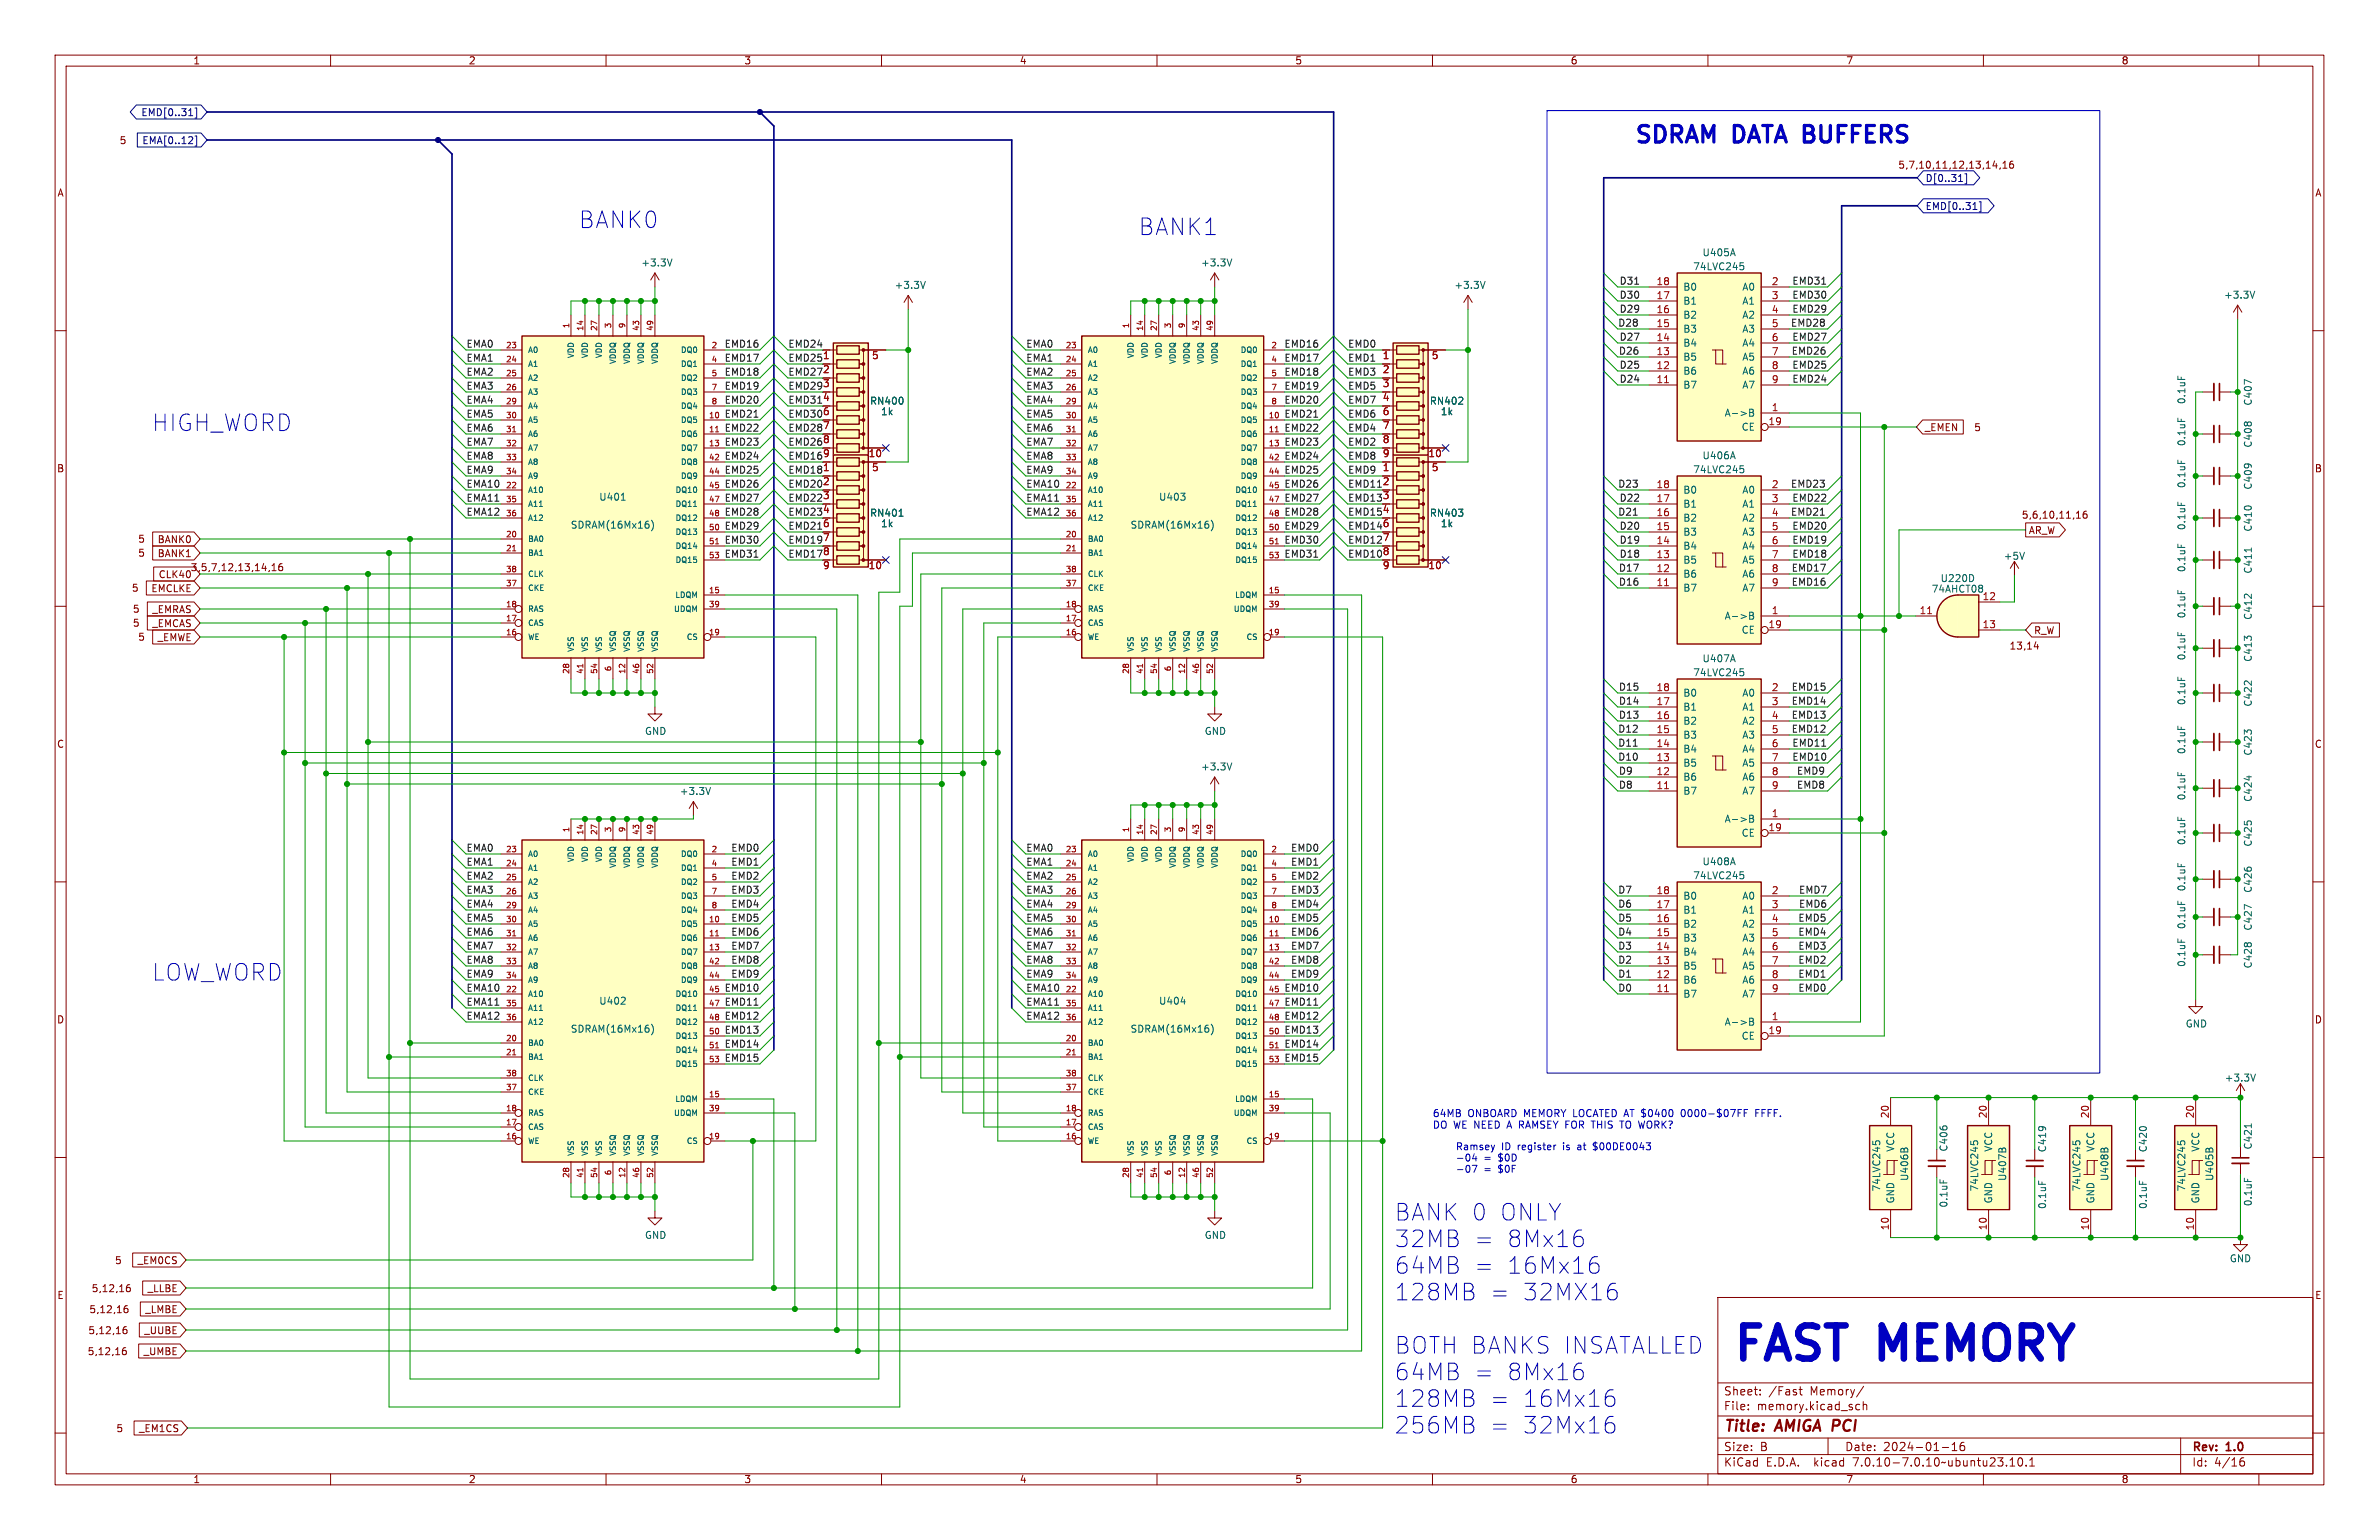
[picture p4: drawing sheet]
<svg xmlns="http://www.w3.org/2000/svg" width="432mm" height="279mm" viewBox="0 0 432 279" stroke-linecap="round" stroke-linejoin="round" font-family="sans-serif">
<defs><g id="words">
<text font-size="8.4" fill="#0000c2" x="314.2" y="247.3">FAST MEMORY</text>
<g font-size="4.2" fill="#0000c2">
<text x="296.5" y="26.2">SDRAM</text>
<text x="314.9" y="26.2">DATA BUFFERS</text>
<text x="104.9" y="41.7">BANK0</text>
<text x="206.5" y="42.9">BANK1</text>
<text x="27.4" y="78.5">HIGH_WORD</text>
<text x="27.4" y="178.2">LOW_WORD</text>
<text x="253" y="221.7">BANK 0 ONLY</text>
<text x="253" y="226.5">32MB</text>
<text x="267.3" y="226.5">=</text>
<text x="273.1" y="226.5">8Mx16</text>
<text x="253" y="231.4">64MB</text>
<text x="267.3" y="231.4">=</text>
<text x="273.1" y="231.4">16Mx16</text>
<text x="253" y="236.2">128MB</text>
<text x="270.1" y="236.2">=</text>
<text x="276" y="236.2">32MX16</text>
<text x="253" y="245.9">BOTH BANKS INSATALLED</text>
<text x="253" y="250.7">64MB</text>
<text x="267.3" y="250.7">=</text>
<text x="273.1" y="250.7">8Mx16</text>
<text x="253" y="255.5">128MB</text>
<text x="270.1" y="255.5">=</text>
<text x="276" y="255.5">16Mx16</text>
<text x="253" y="260.4">256MB</text>
<text x="270.1" y="260.4">=</text>
<text x="276" y="260.4">32Mx16</text>
</g>
<g font-size="2.8" fill="#840000">
<text x="312.8" y="260.3">Title:</text>
<text x="322.5" y="260.3">AMIGA PCI</text>
</g>
<g font-size="2.1" fill="#840000">
<text x="312.8" y="256.1">File:</text>
<text x="312.8" y="253.4">Sheet:</text>
<text x="318.9" y="256.1">memory.kicad_sch</text>
<text x="321" y="253.4">/Fast</text>
<text x="328.6" y="253.4">Memory/</text>
<text x="312.8" y="263.5">Size:</text>
<text x="319.5" y="263.5">B</text>
<text x="334.8" y="263.5">Date:</text>
<text x="341.8" y="263.5">2024-01-16</text>
<text x="397.8" y="263.7">Rev:</text>
<text x="404.2" y="263.7">1.0</text>
<text x="312.8" y="266.3">KiCad</text>
<text x="320.5" y="266.3">E.D.A.</text>
<text x="329.4" y="266.3">kicad</text>
<text x="336.6" y="266.3">7.0.10-7.0.10~ubuntu23.10.1</text>
<text x="397.8" y="266.3">Id:</text>
<text x="401.9" y="266.3">4/16</text>
</g>
<g font-size="1.8" fill="#840000">
<text x="35" y="11.9">1</text>
<text x="85" y="11.9">2</text>
<text x="135" y="11.9">3</text>
<text x="185" y="11.9">4</text>
<text x="235" y="11.9">5</text>
<text x="285" y="11.9">6</text>
<text x="335" y="11.9">7</text>
<text x="385" y="11.9">8</text>
<text x="21.6" y="26.4">5</text>
<text x="10.3" y="35.9">A</text>
<text x="344.5" y="30.8">5,7,10,11,12,13,14,16</text>
<text x="420.1" y="35.9">A</text>
<text x="149.3" y="68">2</text>
<text x="149.3" y="70.6">3</text>
<text x="250.9" y="68">2</text>
<text x="250.9" y="70.6">3</text>
<text x="149.3" y="73.1">4</text>
<text x="149.3" y="75.6">6</text>
<text x="250.9" y="73.1">4</text>
<text x="250.9" y="75.6">6</text>
<text x="149.3" y="78.2">7</text>
<text x="149.3" y="80.7">8</text>
<text x="149.3" y="83.3">9</text>
<text x="250.9" y="78.2">7</text>
<text x="250.9" y="80.7">8</text>
<text x="349.3" y="78.4">_EMEN</text>
<text x="358.2" y="78.4">5</text>
<text x="10.3" y="85.9">B</text>
<text x="149.3" y="88.3">2</text>
<text x="250.9" y="88.3">2</text>
<text x="420.1" y="85.9">B</text>
<text x="149.3" y="90.9">3</text>
<text x="149.3" y="93.4">4</text>
<text x="149.3" y="96">6</text>
<text x="250.9" y="90.9">3</text>
<text x="250.9" y="93.4">4</text>
<text x="250.9" y="96">6</text>
<text x="366.9" y="94.3">5,6,10,11,16</text>
<text x="25" y="98.7">5</text>
<text x="25" y="101.2">5</text>
<text x="28.5" y="98.7">BANK0</text>
<text x="28.5" y="101.3">BANK1</text>
<text x="149.3" y="98.5">7</text>
<text x="149.3" y="101">8</text>
<text x="250.9" y="98.5">7</text>
<text x="250.9" y="101">8</text>
<text x="368.1" y="97.1">AR_W</text>
<text x="23.8" y="107.6">5</text>
<text x="27.4" y="107.6">EMCLKE</text>
<text x="28.7" y="105.1">CLK40</text>
<text x="34.5" y="103.8">3,5,7,12,13,14,16</text>
<text x="24" y="113.9">5</text>
<text x="24" y="111.4">5</text>
<text x="27.6" y="114">_EMCAS</text>
<text x="27.6" y="111.4">_EMRAS</text>
<text x="25" y="116.4">5</text>
<text x="28.5" y="116.5">_EMWE</text>
<text x="364.7" y="118">13,14</text>
<text x="369.1" y="115.3">R_W</text>
<text x="10.3" y="135.9">C</text>
<text x="420.1" y="135.9">C</text>
<text x="10.3" y="185.9">D</text>
<text x="420.1" y="185.9">D</text>
<text x="20.8" y="229.6">5</text>
<text x="24.9" y="229.6">_EM0CS</text>
<text x="10.3" y="235.9">E</text>
<text x="16.1" y="238.4">5,12,16</text>
<text x="16.5" y="234.6">5,12,16</text>
<text x="26.3" y="238.4">_LMBE</text>
<text x="26.7" y="234.6">_LLBE</text>
<text x="420.1" y="235.9">E</text>
<text x="15.9" y="242.3">5,12,16</text>
<text x="26.1" y="242.3">_UUBE</text>
<text x="15.8" y="246.1">5,12,16</text>
<text x="26" y="246.1">_UMBE</text>
<text x="21" y="260">5</text>
<text x="25.1" y="260">_EM1CS</text>
<text x="35" y="269.3">1</text>
<text x="85" y="269.3">2</text>
<text x="135" y="269.3">3</text>
<text x="185" y="269.3">4</text>
<text x="235" y="269.3">5</text>
<text x="285" y="269.3">6</text>
<text x="335" y="269.3">7</text>
<text x="385" y="269.3">8</text>
</g>
<g font-size="1.8" fill="#000084">
<text x="25.6" y="21.3">EMD[0..31]</text>
<text x="25.7" y="26.4">EMA[0..12]</text>
<text x="349.4" y="33.2">D[0..31]</text>
<text x="349.4" y="38.3">EMD[0..31]</text>
</g>
<g font-size="1.8" fill="#006464">
<text x="308.9" y="46.7">U405A</text>
<text x="116.3" y="48.5">+3.3V</text>
<text x="162.3" y="52.6">+3.3V</text>
<text x="217.9" y="48.5">+3.3V</text>
<text x="263.9" y="52.6">+3.3V</text>
<text x="305.4" y="52.9">B0</text>
<text x="307.2" y="49.2">74LVC245</text>
<text x="316.1" y="52.9">A0</text>
<text x="305.4" y="58">B2</text>
<text x="305.4" y="55.5">B1</text>
<text x="316.1" y="55.5">A1</text>
<text x="316.1" y="58">A2</text>
<text x="403.6" y="54.4">+3.3V</text>
<text x="305.4" y="65.6">B5</text>
<text x="305.4" y="63.1">B4</text>
<text x="305.4" y="60.6">B3</text>
<text x="316.1" y="60.6">A3</text>
<text x="316.1" y="63.1">A4</text>
<text x="316.1" y="65.6">A5</text>
<text x="305.4" y="70.7">B7</text>
<text x="305.4" y="68.2">B6</text>
<text x="316.1" y="68.2">A6</text>
<text x="316.1" y="70.7">A7</text>
<text x="157.8" y="73.6">RN400</text>
<text x="159.8" y="75.5">1k</text>
<text x="259.4" y="73.6">RN402</text>
<text x="261.4" y="75.5">1k</text>
<text x="312.9" y="75.8">A-&gt;B</text>
<text x="396.8" y="73.4" transform="rotate(-90 396.8 73.4)">0.1uF</text>
<text x="408.9" y="73.7" transform="rotate(-90 408.9 73.7)">C407</text>
<text x="308.9" y="83.5">U406A</text>
<text x="316" y="78.3">CE</text>
<text x="396.8" y="81" transform="rotate(-90 396.8 81)">0.1uF</text>
<text x="408.9" y="81.3" transform="rotate(-90 408.9 81.3)">C408</text>
<text x="305.4" y="89.8">B0</text>
<text x="307.2" y="86.1">74LVC245</text>
<text x="316.1" y="89.8">A0</text>
<text x="396.8" y="88.7" transform="rotate(-90 396.8 88.7)">0.1uF</text>
<text x="408.9" y="88.9" transform="rotate(-90 408.9 88.9)">C409</text>
<text x="108.7" y="91">U401</text>
<text x="157.8" y="93.9">RN401</text>
<text x="159.8" y="95.9">1k</text>
<text x="210.3" y="91">U403</text>
<text x="259.4" y="93.9">RN403</text>
<text x="261.4" y="95.9">1k</text>
<text x="305.4" y="94.8">B2</text>
<text x="305.4" y="92.3">B1</text>
<text x="316.1" y="92.3">A1</text>
<text x="316.1" y="94.8">A2</text>
<text x="103.5" y="96.1">SDRAM(16Mx16)</text>
<text x="205.1" y="96.1">SDRAM(16Mx16)</text>
<text x="305.4" y="99.9">B4</text>
<text x="305.4" y="97.4">B3</text>
<text x="316.1" y="97.4">A3</text>
<text x="316.1" y="99.9">A4</text>
<text x="363.6" y="101.8">+5V</text>
<text x="396.8" y="96.3" transform="rotate(-90 396.8 96.3)">0.1uF</text>
<text x="408.9" y="96.6" transform="rotate(-90 408.9 96.6)">C410</text>
<text x="305.4" y="107.5">B7</text>
<text x="305.4" y="105">B6</text>
<text x="305.4" y="102.5">B5</text>
<text x="316.1" y="102.5">A5</text>
<text x="316.1" y="105">A6</text>
<text x="316.1" y="107.5">A7</text>
<text x="350.5" y="107.7">74AHCT08</text>
<text x="352.1" y="105.8">U220D</text>
<text x="396.8" y="103.9" transform="rotate(-90 396.8 103.9)">0.1uF</text>
<text x="408.9" y="104.2" transform="rotate(-90 408.9 104.2)">C411</text>
<text x="312.9" y="112.6">A-&gt;B</text>
<text x="359.8" y="109">12</text>
<text x="396.8" y="112.3" transform="rotate(-90 396.8 112.3)">0.1uF</text>
<text x="408.9" y="112.6" transform="rotate(-90 408.9 112.6)">C412</text>
<text x="316" y="115.2">CE</text>
<text x="396.8" y="119.9" transform="rotate(-90 396.8 119.9)">0.1uF</text>
<text x="307.2" y="122.9">74LVC245</text>
<text x="308.9" y="120.4">U407A</text>
<text x="408.9" y="120.2" transform="rotate(-90 408.9 120.2)">C413</text>
<text x="305.4" y="131.7">B2</text>
<text x="305.4" y="129.1">B1</text>
<text x="305.4" y="126.6">B0</text>
<text x="316.1" y="126.6">A0</text>
<text x="316.1" y="129.1">A1</text>
<text x="316.1" y="131.7">A2</text>
<text x="396.8" y="128" transform="rotate(-90 396.8 128)">0.1uF</text>
<text x="408.9" y="128.3" transform="rotate(-90 408.9 128.3)">C422</text>
<text x="117" y="133.5">GND</text>
<text x="218.6" y="133.5">GND</text>
<text x="305.4" y="136.8">B4</text>
<text x="305.4" y="134.2">B3</text>
<text x="316.1" y="134.2">A3</text>
<text x="316.1" y="136.8">A4</text>
<text x="396.8" y="136.9" transform="rotate(-90 396.8 136.9)">0.1uF</text>
<text x="408.9" y="137.2" transform="rotate(-90 408.9 137.2)">C423</text>
<text x="217.9" y="140">+3.3V</text>
<text x="305.4" y="141.8">B6</text>
<text x="305.4" y="139.3">B5</text>
<text x="316.1" y="139.3">A5</text>
<text x="316.1" y="141.8">A6</text>
<text x="123.3" y="144.4">+3.3V</text>
<text x="305.4" y="144.4">B7</text>
<text x="312.9" y="149.5">A-&gt;B</text>
<text x="316.1" y="144.4">A7</text>
<text x="396.8" y="145.3" transform="rotate(-90 396.8 145.3)">0.1uF</text>
<text x="408.9" y="145.6" transform="rotate(-90 408.9 145.6)">C424</text>
<text x="316" y="152">CE</text>
<text x="396.8" y="153.4" transform="rotate(-90 396.8 153.4)">0.1uF</text>
<text x="408.9" y="153.7" transform="rotate(-90 408.9 153.7)">C425</text>
<text x="307.2" y="159.7">74LVC245</text>
<text x="308.9" y="157.2">U408A</text>
<text x="396.8" y="161.8" transform="rotate(-90 396.8 161.8)">0.1uF</text>
<text x="305.4" y="166">B1</text>
<text x="305.4" y="163.4">B0</text>
<text x="316.1" y="163.4">A0</text>
<text x="316.1" y="166">A1</text>
<text x="408.9" y="162.1" transform="rotate(-90 408.9 162.1)">C426</text>
<text x="305.4" y="173.6">B4</text>
<text x="305.4" y="171">B3</text>
<text x="305.4" y="168.5">B2</text>
<text x="316.1" y="168.5">A2</text>
<text x="316.1" y="171">A3</text>
<text x="316.1" y="173.6">A4</text>
<text x="396.8" y="168.7" transform="rotate(-90 396.8 168.7)">0.1uF</text>
<text x="408.9" y="168.9" transform="rotate(-90 408.9 168.9)">C427</text>
<text x="305.4" y="178.7">B6</text>
<text x="305.4" y="176.1">B5</text>
<text x="316.1" y="176.1">A5</text>
<text x="316.1" y="178.7">A6</text>
<text x="396.8" y="175.5" transform="rotate(-90 396.8 175.5)">0.1uF</text>
<text x="408.9" y="175.8" transform="rotate(-90 408.9 175.8)">C428</text>
<text x="108.7" y="182.5">U402</text>
<text x="210.3" y="182.5">U404</text>
<text x="305.4" y="181.2">B7</text>
<text x="316.1" y="181.2">A7</text>
<text x="103.5" y="187.6">SDRAM(16Mx16)</text>
<text x="205.1" y="187.6">SDRAM(16Mx16)</text>
<text x="312.9" y="186.3">A-&gt;B</text>
<text x="316" y="188.8">CE</text>
<text x="396.6" y="186.6">GND</text>
<text x="403.7" y="196.4">+3.3V</text>
<text x="344" y="209.1" transform="rotate(-90 344 209.1)">VCC</text>
<text x="353.7" y="209" transform="rotate(-90 353.7 209)">C406</text>
<text x="361.8" y="209.1" transform="rotate(-90 361.8 209.1)">VCC</text>
<text x="371.6" y="209.2" transform="rotate(-90 371.6 209.2)">C419</text>
<text x="380.3" y="209.1" transform="rotate(-90 380.3 209.1)">VCC</text>
<text x="389.9" y="209.2" transform="rotate(-90 389.9 209.2)">C420</text>
<text x="399.4" y="209.1" transform="rotate(-90 399.4 209.1)">VCC</text>
<text x="408.9" y="208.7" transform="rotate(-90 408.9 208.7)">C421</text>
<text x="346.6" y="214.4" transform="rotate(-90 346.6 214.4)">U406B</text>
<text x="364.3" y="214.4" transform="rotate(-90 364.3 214.4)">U407B</text>
<text x="382.9" y="214.4" transform="rotate(-90 382.9 214.4)">U408B</text>
<text x="401.9" y="214.4" transform="rotate(-90 401.9 214.4)">U405B</text>
<text x="341.5" y="216.3" transform="rotate(-90 341.5 216.3)">74LVC245</text>
<text x="344" y="218.4" transform="rotate(-90 344 218.4)">GND</text>
<text x="353.7" y="219.2" transform="rotate(-90 353.7 219.2)">0.1uF</text>
<text x="359.3" y="216.3" transform="rotate(-90 359.3 216.3)">74LVC245</text>
<text x="361.8" y="218.4" transform="rotate(-90 361.8 218.4)">GND</text>
<text x="371.6" y="219.4" transform="rotate(-90 371.6 219.4)">0.1uF</text>
<text x="377.8" y="216.3" transform="rotate(-90 377.8 216.3)">74LVC245</text>
<text x="380.3" y="218.4" transform="rotate(-90 380.3 218.4)">GND</text>
<text x="389.9" y="219.4" transform="rotate(-90 389.9 219.4)">0.1uF</text>
<text x="396.8" y="216.3" transform="rotate(-90 396.8 216.3)">74LVC245</text>
<text x="399.4" y="218.4" transform="rotate(-90 399.4 218.4)">GND</text>
<text x="408.9" y="218.9" transform="rotate(-90 408.9 218.9)">0.1uF</text>
<text x="117" y="225">GND</text>
<text x="218.6" y="225">GND</text>
<text x="404.6" y="229.2">GND</text>
</g>
<g font-size="1.8" fill="#0f0f0f">
<text x="293.9" y="51.7">D31</text>
<text x="325.2" y="51.7">EMD31</text>
<text x="293.6" y="59.3">D28</text>
<text x="293.9" y="56.8">D29</text>
<text x="293.9" y="54.3">D30</text>
<text x="325" y="59.3">EMD28</text>
<text x="325.2" y="56.8">EMD29</text>
<text x="325.2" y="54.3">EMD30</text>
<text x="84.6" y="65.7">EMA1</text>
<text x="84.6" y="63.2">EMA0</text>
<text x="131.4" y="65.7">EMD17</text>
<text x="131.4" y="63.2">EMD16</text>
<text x="143" y="63.2">EMD24</text>
<text x="143" y="65.7">EMD25</text>
<text x="186.2" y="63.2">EMA0</text>
<text x="186.2" y="65.7">EMA1</text>
<text x="233" y="63.2">EMD16</text>
<text x="233" y="65.7">EMD17</text>
<text x="244.6" y="65.7">EMD1</text>
<text x="244.6" y="63.2">EMD0</text>
<text x="293.8" y="64.4">D26</text>
<text x="293.9" y="61.9">D27</text>
<text x="325.1" y="64.4">EMD26</text>
<text x="325.2" y="61.9">EMD27</text>
<text x="84.6" y="68.2">EMA2</text>
<text x="84.6" y="70.8">EMA3</text>
<text x="131.4" y="68.2">EMD18</text>
<text x="131.4" y="70.8">EMD19</text>
<text x="143" y="70.8">EMD29</text>
<text x="143" y="68.2">EMD27</text>
<text x="186.2" y="68.2">EMA2</text>
<text x="186.2" y="70.8">EMA3</text>
<text x="233" y="68.2">EMD18</text>
<text x="233" y="70.8">EMD19</text>
<text x="244.6" y="68.2">EMD3</text>
<text x="244.6" y="70.8">EMD5</text>
<text x="293.9" y="69.5">D24</text>
<text x="293.9" y="67">D25</text>
<text x="325.2" y="67">EMD25</text>
<text x="325.2" y="69.5">EMD24</text>
<text x="84.6" y="75.9">EMA5</text>
<text x="84.6" y="73.3">EMA4</text>
<text x="131.4" y="75.9">EMD21</text>
<text x="131.4" y="73.3">EMD20</text>
<text x="143" y="73.3">EMD31</text>
<text x="143" y="75.9">EMD30</text>
<text x="186.2" y="75.9">EMA5</text>
<text x="186.2" y="73.3">EMA4</text>
<text x="233" y="73.3">EMD20</text>
<text x="233" y="75.9">EMD21</text>
<text x="244.6" y="73.3">EMD7</text>
<text x="244.6" y="75.9">EMD6</text>
<text x="84.6" y="80.9">EMA7</text>
<text x="84.6" y="78.4">EMA6</text>
<text x="84.6" y="83.5">EMA8</text>
<text x="131.4" y="78.4">EMD22</text>
<text x="131.4" y="83.5">EMD24</text>
<text x="131.4" y="80.9">EMD23</text>
<text x="143" y="78.4">EMD28</text>
<text x="143" y="80.9">EMD26</text>
<text x="143" y="83.5">EMD16</text>
<text x="186.2" y="78.4">EMA6</text>
<text x="186.2" y="83.5">EMA8</text>
<text x="186.2" y="80.9">EMA7</text>
<text x="233" y="80.9">EMD23</text>
<text x="233" y="83.5">EMD24</text>
<text x="233" y="78.4">EMD22</text>
<text x="244.6" y="83.5">EMD8</text>
<text x="244.6" y="78.4">EMD4</text>
<text x="244.6" y="80.9">EMD2</text>
<text x="84.6" y="86">EMA9</text>
<text x="84.6" y="88.6">EMA10</text>
<text x="131.4" y="88.6">EMD26</text>
<text x="131.4" y="86">EMD25</text>
<text x="143" y="86">EMD18</text>
<text x="143" y="88.6">EMD20</text>
<text x="186.2" y="88.6">EMA10</text>
<text x="186.2" y="86">EMA9</text>
<text x="233" y="86">EMD25</text>
<text x="233" y="88.6">EMD26</text>
<text x="244.6" y="86">EMD9</text>
<text x="244.6" y="88.6">EMD11</text>
<text x="293.6" y="88.6">D23</text>
<text x="325" y="88.6">EMD23</text>
<text x="84.6" y="93.6">EMA12</text>
<text x="84.6" y="91.1">EMA11</text>
<text x="131.4" y="91.1">EMD27</text>
<text x="131.4" y="93.6">EMD28</text>
<text x="143" y="93.6">EMD23</text>
<text x="143" y="91.1">EMD22</text>
<text x="186.2" y="93.6">EMA12</text>
<text x="186.2" y="91.1">EMA11</text>
<text x="233" y="91.1">EMD27</text>
<text x="233" y="93.6">EMD28</text>
<text x="244.6" y="93.6">EMD15</text>
<text x="244.6" y="91.1">EMD13</text>
<text x="293.6" y="93.6">D21</text>
<text x="293.9" y="91.1">D22</text>
<text x="325" y="93.6">EMD21</text>
<text x="325.2" y="91.1">EMD22</text>
<text x="131.4" y="96.2">EMD29</text>
<text x="131.4" y="101.3">EMD31</text>
<text x="131.4" y="98.7">EMD30</text>
<text x="143" y="96.2">EMD21</text>
<text x="143" y="98.7">EMD19</text>
<text x="143" y="101.3">EMD17</text>
<text x="233" y="98.7">EMD30</text>
<text x="233" y="101.3">EMD31</text>
<text x="233" y="96.2">EMD29</text>
<text x="244.6" y="96.2">EMD14</text>
<text x="244.6" y="98.7">EMD12</text>
<text x="244.6" y="101.3">EMD10</text>
<text x="293.9" y="96.2">D20</text>
<text x="293.9" y="101.3">D18</text>
<text x="293.9" y="98.7">D19</text>
<text x="325.2" y="101.3">EMD18</text>
<text x="325.2" y="98.7">EMD19</text>
<text x="325.2" y="96.2">EMD20</text>
<text x="293.8" y="103.8">D17</text>
<text x="293.8" y="106.3">D16</text>
<text x="325.1" y="106.3">EMD16</text>
<text x="325.1" y="103.8">EMD17</text>
<text x="293.8" y="125.4">D15</text>
<text x="325.1" y="125.4">EMD15</text>
<text x="293.8" y="130.5">D13</text>
<text x="293.8" y="127.9">D14</text>
<text x="325.1" y="127.9">EMD14</text>
<text x="325.1" y="130.5">EMD13</text>
<text x="293.6" y="133">D12</text>
<text x="293.6" y="135.5">D11</text>
<text x="325.1" y="133">EMD12</text>
<text x="325.2" y="135.5">EMD11</text>
<text x="293.6" y="138.1">D10</text>
<text x="293.8" y="140.6">D9</text>
<text x="293.8" y="143.2">D8</text>
<text x="325.2" y="138.1">EMD10</text>
<text x="326.1" y="143.2">EMD8</text>
<text x="326.1" y="140.6">EMD9</text>
<text x="84.6" y="154.6">EMA0</text>
<text x="132.6" y="154.6">EMD0</text>
<text x="186.2" y="154.6">EMA0</text>
<text x="234.2" y="154.6">EMD0</text>
<text x="84.6" y="159.7">EMA2</text>
<text x="84.6" y="157.1">EMA1</text>
<text x="132.6" y="157.1">EMD1</text>
<text x="132.6" y="159.7">EMD2</text>
<text x="186.2" y="157.1">EMA1</text>
<text x="186.2" y="159.7">EMA2</text>
<text x="234.2" y="157.1">EMD1</text>
<text x="234.2" y="159.7">EMD2</text>
<text x="84.6" y="164.8">EMA4</text>
<text x="84.6" y="162.2">EMA3</text>
<text x="84.6" y="167.3">EMA5</text>
<text x="132.6" y="162.2">EMD3</text>
<text x="132.6" y="164.8">EMD4</text>
<text x="132.6" y="167.3">EMD5</text>
<text x="186.2" y="162.2">EMA3</text>
<text x="186.2" y="164.8">EMA4</text>
<text x="186.2" y="167.3">EMA5</text>
<text x="234.2" y="164.8">EMD4</text>
<text x="234.2" y="162.2">EMD3</text>
<text x="234.2" y="167.3">EMD5</text>
<text x="293.6" y="164.8">D6</text>
<text x="293.6" y="162.2">D7</text>
<text x="293.6" y="167.3">D5</text>
<text x="326.3" y="167.3">EMD5</text>
<text x="326.4" y="164.8">EMD6</text>
<text x="326.4" y="162.2">EMD7</text>
<text x="84.6" y="169.8">EMA6</text>
<text x="84.6" y="172.4">EMA7</text>
<text x="132.6" y="169.8">EMD6</text>
<text x="132.6" y="172.4">EMD7</text>
<text x="186.2" y="169.8">EMA6</text>
<text x="186.2" y="172.4">EMA7</text>
<text x="234.2" y="169.8">EMD6</text>
<text x="234.2" y="172.4">EMD7</text>
<text x="293.6" y="172.4">D3</text>
<text x="293.6" y="169.8">D4</text>
<text x="326.3" y="172.4">EMD3</text>
<text x="326.3" y="169.8">EMD4</text>
<text x="84.6" y="180">EMA10</text>
<text x="84.6" y="177.5">EMA9</text>
<text x="84.6" y="174.9">EMA8</text>
<text x="131.4" y="180">EMD10</text>
<text x="132.6" y="177.5">EMD9</text>
<text x="132.6" y="174.9">EMD8</text>
<text x="186.2" y="180">EMA10</text>
<text x="186.2" y="174.9">EMA8</text>
<text x="186.2" y="177.5">EMA9</text>
<text x="233" y="180">EMD10</text>
<text x="234.2" y="177.5">EMD9</text>
<text x="234.2" y="174.9">EMD8</text>
<text x="293.6" y="177.5">D1</text>
<text x="293.6" y="174.9">D2</text>
<text x="293.6" y="180">D0</text>
<text x="326.3" y="174.9">EMD2</text>
<text x="326.3" y="177.5">EMD1</text>
<text x="326.3" y="180">EMD0</text>
<text x="84.6" y="182.5">EMA11</text>
<text x="84.6" y="185.1">EMA12</text>
<text x="131.4" y="182.5">EMD11</text>
<text x="131.4" y="185.1">EMD12</text>
<text x="186.2" y="182.5">EMA11</text>
<text x="186.2" y="185.1">EMA12</text>
<text x="233" y="185.1">EMD12</text>
<text x="233" y="182.5">EMD11</text>
<text x="131.4" y="190.2">EMD14</text>
<text x="131.4" y="187.6">EMD13</text>
<text x="233" y="187.6">EMD13</text>
<text x="233" y="190.2">EMD14</text>
<text x="131.4" y="192.7">EMD15</text>
<text x="233" y="192.7">EMD15</text>
</g>
<g font-size="1.8" fill="#a90000">
<text x="300.6" y="51.8">18</text>
<text x="321.5" y="51.8">2</text>
<text x="300.6" y="59.4">15</text>
<text x="300.6" y="56.9">16</text>
<text x="300.6" y="54.4">17</text>
<text x="321.5" y="54.4">3</text>
<text x="321.5" y="56.9">4</text>
<text x="321.5" y="59.4">5</text>
<text x="149.3" y="65.5">1</text>
<text x="158.2" y="65.5">5</text>
<text x="250.9" y="65.5">1</text>
<text x="259.8" y="65.5">5</text>
<text x="300.6" y="64.5">13</text>
<text x="300.6" y="62">14</text>
<text x="321.5" y="62">6</text>
<text x="321.5" y="64.5">7</text>
<text x="300.6" y="69.6">11</text>
<text x="300.6" y="67.1">12</text>
<text x="321.5" y="67.1">8</text>
<text x="321.5" y="69.6">9</text>
<text x="320.9" y="77.2">19</text>
<text x="321.5" y="74.7">1</text>
<text x="157.6" y="83.3">10</text>
<text x="250.9" y="83.3">9</text>
<text x="259.2" y="83.3">10</text>
<text x="149.3" y="85.8">1</text>
<text x="158.2" y="85.8">5</text>
<text x="250.9" y="85.8">1</text>
<text x="259.8" y="85.8">5</text>
<text x="300.6" y="88.6">18</text>
<text x="321.5" y="88.6">2</text>
<text x="300.6" y="93.7">16</text>
<text x="300.6" y="91.2">17</text>
<text x="321.5" y="91.2">3</text>
<text x="321.5" y="93.7">4</text>
<text x="300.6" y="101.3">13</text>
<text x="300.6" y="98.8">14</text>
<text x="300.6" y="96.3">15</text>
<text x="321.5" y="96.3">5</text>
<text x="321.5" y="98.8">6</text>
<text x="321.5" y="101.3">7</text>
<text x="149.3" y="103.6">9</text>
<text x="157.6" y="103.6">10</text>
<text x="250.9" y="103.6">9</text>
<text x="259.2" y="103.6">10</text>
<text x="300.6" y="106.4">11</text>
<text x="300.6" y="103.9">12</text>
<text x="321.5" y="103.9">8</text>
<text x="321.5" y="106.4">9</text>
<text x="321.5" y="111.5">1</text>
<text x="348.3" y="111.5">11</text>
<text x="320.9" y="114">19</text>
<text x="359.8" y="114">13</text>
<text x="300.6" y="125.5">18</text>
<text x="321.5" y="125.5">2</text>
<text x="300.6" y="130.6">16</text>
<text x="300.6" y="128">17</text>
<text x="321.5" y="128">3</text>
<text x="321.5" y="130.6">4</text>
<text x="300.6" y="135.6">14</text>
<text x="300.6" y="133.1">15</text>
<text x="321.5" y="133.1">5</text>
<text x="321.5" y="135.6">6</text>
<text x="300.6" y="143.3">11</text>
<text x="300.6" y="140.7">12</text>
<text x="300.6" y="138.2">13</text>
<text x="321.5" y="138.2">7</text>
<text x="321.5" y="140.7">8</text>
<text x="321.5" y="143.3">9</text>
<text x="321.5" y="148.3">1</text>
<text x="320.9" y="150.9">19</text>
<text x="300.6" y="167.4">16</text>
<text x="300.6" y="164.8">17</text>
<text x="300.6" y="162.3">18</text>
<text x="321.5" y="162.3">2</text>
<text x="321.5" y="164.8">3</text>
<text x="321.5" y="167.4">4</text>
<text x="300.6" y="172.5">14</text>
<text x="300.6" y="169.9">15</text>
<text x="321.5" y="169.9">5</text>
<text x="321.5" y="172.5">6</text>
<text x="300.6" y="177.5">12</text>
<text x="300.6" y="175">13</text>
<text x="321.5" y="175">7</text>
<text x="321.5" y="177.5">8</text>
<text x="300.6" y="180.1">11</text>
<text x="321.5" y="185.2">1</text>
<text x="321.5" y="180.1">9</text>
<text x="320.9" y="187.7">19</text>
<text x="342.9" y="203" transform="rotate(-90 342.9 203)">20</text>
<text x="360.7" y="203" transform="rotate(-90 360.7 203)">20</text>
<text x="379.2" y="203" transform="rotate(-90 379.2 203)">20</text>
<text x="398.3" y="203" transform="rotate(-90 398.3 203)">20</text>
<text x="342.9" y="223.3" transform="rotate(-90 342.9 223.3)">10</text>
<text x="360.7" y="223.3" transform="rotate(-90 360.7 223.3)">10</text>
<text x="379.2" y="223.3" transform="rotate(-90 379.2 223.3)">10</text>
<text x="398.3" y="223.3" transform="rotate(-90 398.3 223.3)">10</text>
</g>
<g font-size="1.8" fill="#0000c2">
<text x="260" y="202.8">64MB</text>
<text x="266.4" y="202.8">ONBOARD MEMORY LOCATED AT $0400</text>
<text x="306" y="202.8">0000-$07FF</text>
<text x="319.7" y="202.8">FFFF.</text>
<text x="260" y="204.9">DO WE NEED A RAMSEY FOR THIS</text>
<text x="264.2" y="208.8">Ramsey</text>
<text x="272.5" y="208.8">ID</text>
<text x="275.6" y="208.8">register</text>
<text x="284" y="208.8">is</text>
<text x="286.8" y="208.8">at</text>
<text x="289.8" y="208.8">$00DE0043</text>
<text x="295.2" y="204.9">TO WORK?</text>
<text x="264.2" y="210.8">-04</text>
<text x="264.2" y="212.9">-07</text>
<text x="269.3" y="210.8">=</text>
<text x="269.3" y="212.9">=</text>
<text x="272.1" y="210.8">$0D</text>
<text x="272.1" y="212.9">$0F</text>
</g>
<g font-size="1.4" fill="#a90000">
<text x="103.4" y="59.7" transform="rotate(-90 103.4 59.7)">1</text>
<text x="111" y="59.7" transform="rotate(-90 111 59.7)">3</text>
<text x="113.5" y="59.7" transform="rotate(-90 113.5 59.7)">9</text>
<text x="205" y="59.7" transform="rotate(-90 205 59.7)">1</text>
<text x="212.6" y="59.7" transform="rotate(-90 212.6 59.7)">3</text>
<text x="215.1" y="59.7" transform="rotate(-90 215.1 59.7)">9</text>
<text x="91.7" y="63.2">23</text>
<text x="91.7" y="65.8">24</text>
<text x="105.9" y="60.1" transform="rotate(-90 105.9 60.1)">14</text>
<text x="108.5" y="60.1" transform="rotate(-90 108.5 60.1)">27</text>
<text x="116.1" y="60.1" transform="rotate(-90 116.1 60.1)">43</text>
<text x="118.6" y="60.1" transform="rotate(-90 118.6 60.1)">49</text>
<text x="129.1" y="63.2">2</text>
<text x="129.1" y="65.8">4</text>
<text x="193.3" y="63.2">23</text>
<text x="193.3" y="65.8">24</text>
<text x="207.5" y="60.1" transform="rotate(-90 207.5 60.1)">14</text>
<text x="210.1" y="60.1" transform="rotate(-90 210.1 60.1)">27</text>
<text x="217.7" y="60.1" transform="rotate(-90 217.7 60.1)">43</text>
<text x="220.2" y="60.1" transform="rotate(-90 220.2 60.1)">49</text>
<text x="230.7" y="63.2">2</text>
<text x="230.7" y="65.8">4</text>
<text x="91.7" y="68.3">25</text>
<text x="91.7" y="70.9">26</text>
<text x="129.1" y="68.3">5</text>
<text x="129.1" y="70.9">7</text>
<text x="193.3" y="68.3">25</text>
<text x="193.3" y="70.9">26</text>
<text x="230.7" y="68.3">5</text>
<text x="230.7" y="70.9">7</text>
<text x="91.7" y="73.4">29</text>
<text x="91.7" y="75.9">30</text>
<text x="128.6" y="75.9">10</text>
<text x="129.1" y="73.4">8</text>
<text x="193.3" y="73.4">29</text>
<text x="193.3" y="75.9">30</text>
<text x="230.2" y="75.9">10</text>
<text x="230.7" y="73.4">8</text>
<text x="91.7" y="78.5">31</text>
<text x="91.7" y="81">32</text>
<text x="91.7" y="83.6">33</text>
<text x="128.6" y="78.5">11</text>
<text x="128.6" y="81">13</text>
<text x="128.6" y="83.6">42</text>
<text x="193.3" y="78.5">31</text>
<text x="193.3" y="81">32</text>
<text x="193.3" y="83.6">33</text>
<text x="230.2" y="78.5">11</text>
<text x="230.2" y="81">13</text>
<text x="230.2" y="83.6">42</text>
<text x="91.7" y="88.6">22</text>
<text x="91.7" y="86.1">34</text>
<text x="128.6" y="86.1">44</text>
<text x="128.6" y="88.6">45</text>
<text x="193.3" y="88.6">22</text>
<text x="193.3" y="86.1">34</text>
<text x="230.2" y="86.1">44</text>
<text x="230.2" y="88.6">45</text>
<text x="91.7" y="93.7">36</text>
<text x="91.7" y="91.2">35</text>
<text x="128.6" y="91.2">47</text>
<text x="128.6" y="93.7">48</text>
<text x="193.3" y="93.7">36</text>
<text x="193.3" y="91.2">35</text>
<text x="230.2" y="91.2">47</text>
<text x="230.2" y="93.7">48</text>
<text x="91.7" y="97.5">20</text>
<text x="91.7" y="100.1">21</text>
<text x="128.6" y="96.3">50</text>
<text x="128.6" y="98.8">51</text>
<text x="128.6" y="101.3">53</text>
<text x="193.3" y="97.5">20</text>
<text x="193.3" y="100.1">21</text>
<text x="230.2" y="96.3">50</text>
<text x="230.2" y="98.8">51</text>
<text x="230.2" y="101.3">53</text>
<text x="91.7" y="106.4">37</text>
<text x="91.7" y="103.9">38</text>
<text x="128.6" y="107.7">15</text>
<text x="193.3" y="106.4">37</text>
<text x="193.3" y="103.9">38</text>
<text x="230.2" y="107.7">15</text>
<text x="91.7" y="112.8">17</text>
<text x="91.7" y="110.2">18</text>
<text x="128.6" y="110.2">39</text>
<text x="193.3" y="112.8">17</text>
<text x="193.3" y="110.2">18</text>
<text x="230.2" y="110.2">39</text>
<text x="91.7" y="115.3">16</text>
<text x="128.6" y="115.3">19</text>
<text x="193.3" y="115.3">16</text>
<text x="230.2" y="115.3">19</text>
<text x="103.4" y="122.4" transform="rotate(-90 103.4 122.4)">28</text>
<text x="105.9" y="122.4" transform="rotate(-90 105.9 122.4)">41</text>
<text x="108.5" y="122.4" transform="rotate(-90 108.5 122.4)">54</text>
<text x="111" y="121.9" transform="rotate(-90 111 121.9)">6</text>
<text x="113.5" y="122.4" transform="rotate(-90 113.5 122.4)">12</text>
<text x="116.1" y="122.4" transform="rotate(-90 116.1 122.4)">46</text>
<text x="118.6" y="122.4" transform="rotate(-90 118.6 122.4)">52</text>
<text x="205" y="122.4" transform="rotate(-90 205 122.4)">28</text>
<text x="207.5" y="122.4" transform="rotate(-90 207.5 122.4)">41</text>
<text x="210.1" y="122.4" transform="rotate(-90 210.1 122.4)">54</text>
<text x="212.6" y="121.9" transform="rotate(-90 212.6 121.9)">6</text>
<text x="215.1" y="122.4" transform="rotate(-90 215.1 122.4)">12</text>
<text x="217.7" y="122.4" transform="rotate(-90 217.7 122.4)">46</text>
<text x="220.2" y="122.4" transform="rotate(-90 220.2 122.4)">52</text>
<text x="91.7" y="154.7">23</text>
<text x="103.4" y="151.1" transform="rotate(-90 103.4 151.1)">1</text>
<text x="105.9" y="151.6" transform="rotate(-90 105.9 151.6)">14</text>
<text x="108.5" y="151.6" transform="rotate(-90 108.5 151.6)">27</text>
<text x="111" y="151.1" transform="rotate(-90 111 151.1)">3</text>
<text x="113.5" y="151.1" transform="rotate(-90 113.5 151.1)">9</text>
<text x="116.1" y="151.6" transform="rotate(-90 116.1 151.6)">43</text>
<text x="118.6" y="151.6" transform="rotate(-90 118.6 151.6)">49</text>
<text x="129.1" y="154.7">2</text>
<text x="193.3" y="154.7">23</text>
<text x="205" y="151.1" transform="rotate(-90 205 151.1)">1</text>
<text x="207.5" y="151.6" transform="rotate(-90 207.5 151.6)">14</text>
<text x="210.1" y="151.6" transform="rotate(-90 210.1 151.6)">27</text>
<text x="212.6" y="151.1" transform="rotate(-90 212.6 151.1)">3</text>
<text x="215.1" y="151.1" transform="rotate(-90 215.1 151.1)">9</text>
<text x="217.7" y="151.6" transform="rotate(-90 217.7 151.6)">43</text>
<text x="220.2" y="151.6" transform="rotate(-90 220.2 151.6)">49</text>
<text x="230.7" y="154.7">2</text>
<text x="91.7" y="157.2">24</text>
<text x="91.7" y="159.8">25</text>
<text x="129.1" y="157.2">4</text>
<text x="129.1" y="159.8">5</text>
<text x="193.3" y="157.2">24</text>
<text x="193.3" y="159.8">25</text>
<text x="230.7" y="157.2">4</text>
<text x="230.7" y="159.8">5</text>
<text x="91.7" y="162.3">26</text>
<text x="91.7" y="164.8">29</text>
<text x="91.7" y="167.4">30</text>
<text x="128.6" y="167.4">10</text>
<text x="129.1" y="162.3">7</text>
<text x="129.1" y="164.8">8</text>
<text x="193.3" y="162.3">26</text>
<text x="193.3" y="164.8">29</text>
<text x="193.3" y="167.4">30</text>
<text x="230.2" y="167.4">10</text>
<text x="230.7" y="162.3">7</text>
<text x="230.7" y="164.8">8</text>
<text x="91.7" y="169.9">31</text>
<text x="91.7" y="172.5">32</text>
<text x="128.6" y="169.9">11</text>
<text x="128.6" y="172.5">13</text>
<text x="193.3" y="169.9">31</text>
<text x="193.3" y="172.5">32</text>
<text x="230.2" y="169.9">11</text>
<text x="230.2" y="172.5">13</text>
<text x="91.7" y="175">33</text>
<text x="91.7" y="177.5">34</text>
<text x="128.6" y="175">42</text>
<text x="128.6" y="177.5">44</text>
<text x="193.3" y="175">33</text>
<text x="193.3" y="177.5">34</text>
<text x="230.2" y="175">42</text>
<text x="230.2" y="177.5">44</text>
<text x="91.7" y="185.2">36</text>
<text x="91.7" y="180.1">22</text>
<text x="91.7" y="182.6">35</text>
<text x="128.6" y="180.1">45</text>
<text x="128.6" y="182.6">47</text>
<text x="128.6" y="185.2">48</text>
<text x="193.3" y="185.2">36</text>
<text x="193.3" y="180.1">22</text>
<text x="193.3" y="182.6">35</text>
<text x="230.2" y="180.1">45</text>
<text x="230.2" y="182.6">47</text>
<text x="230.2" y="185.2">48</text>
<text x="91.7" y="189">20</text>
<text x="91.7" y="191.5">21</text>
<text x="128.6" y="187.7">50</text>
<text x="128.6" y="190.2">51</text>
<text x="193.3" y="189">20</text>
<text x="193.3" y="191.5">21</text>
<text x="230.2" y="187.7">50</text>
<text x="230.2" y="190.2">51</text>
<text x="91.7" y="197.9">37</text>
<text x="91.7" y="195.3">38</text>
<text x="128.6" y="192.8">53</text>
<text x="193.3" y="197.9">37</text>
<text x="193.3" y="195.3">38</text>
<text x="230.2" y="192.8">53</text>
<text x="91.7" y="201.7">18</text>
<text x="128.6" y="199.1">15</text>
<text x="128.6" y="201.7">39</text>
<text x="193.3" y="201.7">18</text>
<text x="230.2" y="199.1">15</text>
<text x="230.2" y="201.7">39</text>
<text x="91.7" y="206.8">16</text>
<text x="91.7" y="204.2">17</text>
<text x="128.6" y="206.8">19</text>
<text x="193.3" y="206.8">16</text>
<text x="193.3" y="204.2">17</text>
<text x="230.2" y="206.8">19</text>
<text x="103.4" y="213.8" transform="rotate(-90 103.4 213.8)">28</text>
<text x="105.9" y="213.8" transform="rotate(-90 105.9 213.8)">41</text>
<text x="108.5" y="213.8" transform="rotate(-90 108.5 213.8)">54</text>
<text x="111" y="213.3" transform="rotate(-90 111 213.3)">6</text>
<text x="113.5" y="213.8" transform="rotate(-90 113.5 213.8)">12</text>
<text x="116.1" y="213.8" transform="rotate(-90 116.1 213.8)">46</text>
<text x="118.6" y="213.8" transform="rotate(-90 118.6 213.8)">52</text>
<text x="205" y="213.8" transform="rotate(-90 205 213.8)">28</text>
<text x="207.5" y="213.8" transform="rotate(-90 207.5 213.8)">41</text>
<text x="210.1" y="213.8" transform="rotate(-90 210.1 213.8)">54</text>
<text x="212.6" y="213.3" transform="rotate(-90 212.6 213.3)">6</text>
<text x="215.1" y="213.8" transform="rotate(-90 215.1 213.8)">12</text>
<text x="217.7" y="213.8" transform="rotate(-90 217.7 213.8)">46</text>
<text x="220.2" y="213.8" transform="rotate(-90 220.2 213.8)">52</text>
</g>
<g font-size="1.4" fill="#006464">
<text x="95.8" y="64.2">A0</text>
<text x="104.4" y="65.1" transform="rotate(-90 104.4 65.1)">VDD</text>
<text x="106.9" y="65.1" transform="rotate(-90 106.9 65.1)">VDD</text>
<text x="109.4" y="65.1" transform="rotate(-90 109.4 65.1)">VDD</text>
<text x="123.4" y="64.2">DQ0</text>
<text x="197.4" y="64.2">A0</text>
<text x="206" y="65.1" transform="rotate(-90 206 65.1)">VDD</text>
<text x="208.5" y="65.1" transform="rotate(-90 208.5 65.1)">VDD</text>
<text x="211" y="65.1" transform="rotate(-90 211 65.1)">VDD</text>
<text x="225" y="64.2">DQ0</text>
<text x="95.8" y="66.8">A1</text>
<text x="95.8" y="69.3">A2</text>
<text x="95.8" y="71.9">A3</text>
<text x="112" y="66.2" transform="rotate(-90 112 66.2)">VDDQ</text>
<text x="114.5" y="66.2" transform="rotate(-90 114.5 66.2)">VDDQ</text>
<text x="117.1" y="66.2" transform="rotate(-90 117.1 66.2)">VDDQ</text>
<text x="119.6" y="66.2" transform="rotate(-90 119.6 66.2)">VDDQ</text>
<text x="123.4" y="66.8">DQ1</text>
<text x="123.4" y="69.3">DQ2</text>
<text x="123.4" y="71.9">DQ3</text>
<text x="197.4" y="66.8">A1</text>
<text x="197.4" y="69.3">A2</text>
<text x="197.4" y="71.9">A3</text>
<text x="213.6" y="66.2" transform="rotate(-90 213.6 66.2)">VDDQ</text>
<text x="216.1" y="66.2" transform="rotate(-90 216.1 66.2)">VDDQ</text>
<text x="218.7" y="66.2" transform="rotate(-90 218.7 66.2)">VDDQ</text>
<text x="221.2" y="66.2" transform="rotate(-90 221.2 66.2)">VDDQ</text>
<text x="225" y="66.8">DQ1</text>
<text x="225" y="69.3">DQ2</text>
<text x="225" y="71.9">DQ3</text>
<text x="95.8" y="74.4">A4</text>
<text x="95.8" y="76.9">A5</text>
<text x="123.4" y="76.9">DQ5</text>
<text x="123.4" y="74.4">DQ4</text>
<text x="197.4" y="74.4">A4</text>
<text x="197.4" y="76.9">A5</text>
<text x="225" y="76.9">DQ5</text>
<text x="225" y="74.4">DQ4</text>
<text x="95.8" y="79.5">A6</text>
<text x="95.8" y="82">A7</text>
<text x="123.4" y="79.5">DQ6</text>
<text x="123.4" y="82">DQ7</text>
<text x="197.4" y="79.5">A6</text>
<text x="197.4" y="82">A7</text>
<text x="225" y="79.5">DQ6</text>
<text x="225" y="82">DQ7</text>
<text x="95.8" y="89.6">A10</text>
<text x="95.8" y="84.6">A8</text>
<text x="95.8" y="87.1">A9</text>
<text x="122.5" y="89.6">DQ10</text>
<text x="123.4" y="84.6">DQ8</text>
<text x="123.4" y="87.1">DQ9</text>
<text x="197.4" y="89.6">A10</text>
<text x="197.4" y="84.6">A8</text>
<text x="197.4" y="87.1">A9</text>
<text x="224.1" y="89.6">DQ10</text>
<text x="225" y="84.6">DQ8</text>
<text x="225" y="87.1">DQ9</text>
<text x="95.8" y="94.7">A12</text>
<text x="95.8" y="92.2">A11</text>
<text x="122.5" y="92.2">DQ11</text>
<text x="122.5" y="94.7">DQ12</text>
<text x="197.4" y="94.7">A12</text>
<text x="197.4" y="92.2">A11</text>
<text x="224.1" y="92.2">DQ11</text>
<text x="224.1" y="94.7">DQ12</text>
<text x="95.8" y="98.5">BA0</text>
<text x="95.8" y="101.1">BA1</text>
<text x="122.5" y="97.3">DQ13</text>
<text x="122.5" y="99.8">DQ14</text>
<text x="197.4" y="98.5">BA0</text>
<text x="197.4" y="101.1">BA1</text>
<text x="224.1" y="97.3">DQ13</text>
<text x="224.1" y="99.8">DQ14</text>
<text x="95.8" y="107.4">CKE</text>
<text x="95.8" y="104.9">CLK</text>
<text x="122.5" y="102.3">DQ15</text>
<text x="197.4" y="107.4">CKE</text>
<text x="197.4" y="104.9">CLK</text>
<text x="224.1" y="102.3">DQ15</text>
<text x="95.8" y="113.8">CAS</text>
<text x="95.8" y="111.2">RAS</text>
<text x="122.2" y="111.2">UDQM</text>
<text x="122.4" y="108.7">LDQM</text>
<text x="197.4" y="113.8">CAS</text>
<text x="197.4" y="111.2">RAS</text>
<text x="223.8" y="111.2">UDQM</text>
<text x="224" y="108.7">LDQM</text>
<text x="95.8" y="116.3">WE</text>
<text x="104.4" y="118.4" transform="rotate(-90 104.4 118.4)">VSS</text>
<text x="106.9" y="118.4" transform="rotate(-90 106.9 118.4)">VSS</text>
<text x="109.4" y="118.4" transform="rotate(-90 109.4 118.4)">VSS</text>
<text x="112" y="118.4" transform="rotate(-90 112 118.4)">VSSQ</text>
<text x="114.5" y="118.4" transform="rotate(-90 114.5 118.4)">VSSQ</text>
<text x="117.1" y="118.4" transform="rotate(-90 117.1 118.4)">VSSQ</text>
<text x="119.6" y="118.4" transform="rotate(-90 119.6 118.4)">VSSQ</text>
<text x="124.5" y="116.3">CS</text>
<text x="197.4" y="116.3">WE</text>
<text x="206" y="118.4" transform="rotate(-90 206 118.4)">VSS</text>
<text x="208.5" y="118.4" transform="rotate(-90 208.5 118.4)">VSS</text>
<text x="211" y="118.4" transform="rotate(-90 211 118.4)">VSS</text>
<text x="213.6" y="118.4" transform="rotate(-90 213.6 118.4)">VSSQ</text>
<text x="216.1" y="118.4" transform="rotate(-90 216.1 118.4)">VSSQ</text>
<text x="218.7" y="118.4" transform="rotate(-90 218.7 118.4)">VSSQ</text>
<text x="221.2" y="118.4" transform="rotate(-90 221.2 118.4)">VSSQ</text>
<text x="226.1" y="116.3">CS</text>
<text x="95.8" y="155.7">A0</text>
<text x="123.4" y="155.7">DQ0</text>
<text x="197.4" y="155.7">A0</text>
<text x="225" y="155.7">DQ0</text>
<text x="95.8" y="158.2">A1</text>
<text x="95.8" y="160.8">A2</text>
<text x="104.4" y="156.6" transform="rotate(-90 104.4 156.6)">VDD</text>
<text x="106.9" y="156.6" transform="rotate(-90 106.9 156.6)">VDD</text>
<text x="109.4" y="156.6" transform="rotate(-90 109.4 156.6)">VDD</text>
<text x="112" y="157.6" transform="rotate(-90 112 157.6)">VDDQ</text>
<text x="114.5" y="157.6" transform="rotate(-90 114.5 157.6)">VDDQ</text>
<text x="117.1" y="157.6" transform="rotate(-90 117.1 157.6)">VDDQ</text>
<text x="119.6" y="157.6" transform="rotate(-90 119.6 157.6)">VDDQ</text>
<text x="123.4" y="158.2">DQ1</text>
<text x="123.4" y="160.8">DQ2</text>
<text x="197.4" y="158.2">A1</text>
<text x="197.4" y="160.8">A2</text>
<text x="206" y="156.6" transform="rotate(-90 206 156.6)">VDD</text>
<text x="208.5" y="156.6" transform="rotate(-90 208.5 156.6)">VDD</text>
<text x="211" y="156.6" transform="rotate(-90 211 156.6)">VDD</text>
<text x="213.6" y="157.6" transform="rotate(-90 213.6 157.6)">VDDQ</text>
<text x="216.1" y="157.6" transform="rotate(-90 216.1 157.6)">VDDQ</text>
<text x="218.7" y="157.6" transform="rotate(-90 218.7 157.6)">VDDQ</text>
<text x="221.2" y="157.6" transform="rotate(-90 221.2 157.6)">VDDQ</text>
<text x="225" y="158.2">DQ1</text>
<text x="225" y="160.8">DQ2</text>
<text x="95.8" y="163.3">A3</text>
<text x="95.8" y="165.8">A4</text>
<text x="123.4" y="163.3">DQ3</text>
<text x="123.4" y="165.8">DQ4</text>
<text x="197.4" y="163.3">A3</text>
<text x="197.4" y="165.8">A4</text>
<text x="225" y="163.3">DQ3</text>
<text x="225" y="165.8">DQ4</text>
<text x="95.8" y="168.4">A5</text>
<text x="95.8" y="170.9">A6</text>
<text x="95.8" y="173.5">A7</text>
<text x="123.4" y="168.4">DQ5</text>
<text x="123.4" y="170.9">DQ6</text>
<text x="123.4" y="173.5">DQ7</text>
<text x="197.4" y="168.4">A5</text>
<text x="197.4" y="170.9">A6</text>
<text x="197.4" y="173.5">A7</text>
<text x="225" y="168.4">DQ5</text>
<text x="225" y="170.9">DQ6</text>
<text x="225" y="173.5">DQ7</text>
<text x="95.8" y="176">A8</text>
<text x="95.8" y="178.5">A9</text>
<text x="123.4" y="176">DQ8</text>
<text x="123.4" y="178.5">DQ9</text>
<text x="197.4" y="176">A8</text>
<text x="197.4" y="178.5">A9</text>
<text x="225" y="176">DQ8</text>
<text x="225" y="178.5">DQ9</text>
<text x="95.8" y="181.1">A10</text>
<text x="95.8" y="183.6">A11</text>
<text x="122.5" y="181.1">DQ10</text>
<text x="122.5" y="183.6">DQ11</text>
<text x="197.4" y="181.1">A10</text>
<text x="197.4" y="183.6">A11</text>
<text x="224.1" y="181.1">DQ10</text>
<text x="224.1" y="183.6">DQ11</text>
<text x="95.8" y="186.2">A12</text>
<text x="95.8" y="190">BA0</text>
<text x="122.5" y="186.2">DQ12</text>
<text x="122.5" y="188.7">DQ13</text>
<text x="122.5" y="191.2">DQ14</text>
<text x="197.4" y="186.2">A12</text>
<text x="197.4" y="190">BA0</text>
<text x="224.1" y="186.2">DQ12</text>
<text x="224.1" y="188.7">DQ13</text>
<text x="224.1" y="191.2">DQ14</text>
<text x="95.8" y="192.5">BA1</text>
<text x="95.8" y="196.3">CLK</text>
<text x="122.5" y="193.8">DQ15</text>
<text x="197.4" y="192.5">BA1</text>
<text x="197.4" y="196.3">CLK</text>
<text x="224.1" y="193.8">DQ15</text>
<text x="95.8" y="202.7">RAS</text>
<text x="95.8" y="198.9">CKE</text>
<text x="122.2" y="202.7">UDQM</text>
<text x="122.4" y="200.1">LDQM</text>
<text x="197.4" y="202.7">RAS</text>
<text x="197.4" y="198.9">CKE</text>
<text x="223.8" y="202.7">UDQM</text>
<text x="224" y="200.1">LDQM</text>
<text x="95.8" y="207.7">WE</text>
<text x="95.8" y="205.2">CAS</text>
<text x="104.4" y="209.8" transform="rotate(-90 104.4 209.8)">VSS</text>
<text x="106.9" y="209.8" transform="rotate(-90 106.9 209.8)">VSS</text>
<text x="109.4" y="209.8" transform="rotate(-90 109.4 209.8)">VSS</text>
<text x="112" y="209.8" transform="rotate(-90 112 209.8)">VSSQ</text>
<text x="114.5" y="209.8" transform="rotate(-90 114.5 209.8)">VSSQ</text>
<text x="117.1" y="209.8" transform="rotate(-90 117.1 209.8)">VSSQ</text>
<text x="119.6" y="209.8" transform="rotate(-90 119.6 209.8)">VSSQ</text>
<text x="124.5" y="207.7">CS</text>
<text x="197.4" y="207.7">WE</text>
<text x="197.4" y="205.2">CAS</text>
<text x="206" y="209.8" transform="rotate(-90 206 209.8)">VSS</text>
<text x="208.5" y="209.8" transform="rotate(-90 208.5 209.8)">VSS</text>
<text x="211" y="209.8" transform="rotate(-90 211 209.8)">VSS</text>
<text x="213.6" y="209.8" transform="rotate(-90 213.6 209.8)">VSSQ</text>
<text x="216.1" y="209.8" transform="rotate(-90 216.1 209.8)">VSSQ</text>
<text x="218.7" y="209.8" transform="rotate(-90 218.7 209.8)">VSSQ</text>
<text x="221.2" y="209.8" transform="rotate(-90 221.2 209.8)">VSSQ</text>
<text x="226.1" y="207.7">CS</text>
</g>
</g></defs>
<g fill="none" stroke="#840000" stroke-width=".18">
<path d="M10 10h411.8v259.4h-411.8zM12 12h407.8v255.4h-407.8zM60 10v2M110 10v2M160 10v2M210 10v2M260 10v2M310 10v2M360 10v2M410 10v2M10 60h2M103.6 57.2v3.8"/>
<path d="M106.2 57.2v3.8M108.7 57.2v3.8M111.3 57.2v3.8M113.8 57.2v3.8M116.3 57.2v3.8M118.9 49.5v2.6M118.9 57.2v3.8M118.9 49.5l-.8 1.3M118.9 49.5l.7 1.3M164.8 53.6l-.7 1.3M164.8 53.6v2.5M164.8 53.6l.8 1.3"/>
<path d="M266.4 53.6l-.7 1.3M266.4 53.6v2.5M266.4 53.6l.8 1.3M299.3 59.7h5.1M299.3 57.2h5.1M299.3 54.6h5.1M299.3 52.1h5.1M319.7 59.7h5M319.7 57.2h5M319.7 54.6h5M319.7 52.1h5M406.1 55.4l-.7 1.2"/>
<path d="M406.1 55.4v2.5M406.1 55.4l.8 1.2M419.8 60h2M90.9 71.1h3.8M90.9 76.2h3.8M90.9 78.7h3.8M90.9 63.5h3.8M90.9 66h3.8M90.9 68.6h3.8M90.9 73.7h3.8M127.8 71.1h3.8M127.8 76.2h3.8"/>
<path d="M127.8 78.7h3.8M127.8 63.5h3.8M127.8 66h3.8M127.8 68.6h3.8M127.8 73.7h3.8M149.4 63.5h2.5M149.4 66h2.5M150.6 71.1h1.3M150.6 76.2h1.3M150.6 78.7h1.3M150.6 68.6h1.3M150.6 73.7h1.3"/>
<path d="M156 63.5h.7v2.5h-.7h.7v2.6h-.7h.7v2.5h-.7h.7v2.6h-.7h.7v2.5h-.7h.7v2.5h-.7h.7v2.6h-.7M157 63.5h3.8M251 63.5h2.5M251 66h2.5M252.2 71.1h1.3M252.2 76.2h1.3M252.2 78.7h1.3M252.2 68.6h1.3M252.2 73.7h1.3M257.6 63.5h.7v2.5h-.7h.7v2.6h-.7h.7v2.5h-.7h.7v2.6h-.7h.7v2.5h-.7h.7v2.5h-.7h.7v2.6h-.7M258.6 63.5h3.8M299.3 69.9h5.1"/>
<path d="M299.3 67.3h5.1M299.3 64.8h5.1M299.3 62.2h5.1M310.8 63.5h.6v2.5h1.9M311.4 63.5h1.3v2.5M319.7 74.9h5M319.7 69.9h5M319.7 67.3h5M319.7 64.8h5M319.7 62.2h5M320.9 77.5h3.8M399.8 71.1h2"/>
<path d="M399.8 78.7h2M402.8 71.1h2.1M402.8 78.7h2.1M90.9 94h3.8M90.9 81.3h3.8M90.9 97.8h3.8M90.9 88.9h3.8M90.9 83.8h3.8M90.9 86.4h3.8M90.9 91.4h3.8M127.8 94h3.8M127.8 81.3h3.8"/>
<path d="M127.8 88.9h3.8M127.8 83.8h3.8M127.8 86.4h3.8M127.8 91.4h3.8M127.8 96.5h3.8M127.8 99.1h3.8M150.6 81.3h1.3M157 81.3h3.8M251 86.4h2.5M252.2 94h1.3M252.2 81.3h1.3M252.2 88.9h1.3"/>
<path d="M252.2 83.8h1.3M252.2 91.4h1.3M252.2 96.5h1.3M252.2 99.1h1.3M257.6 83.8h.7v2.6h-.7h.7v2.5h-.7h.7v2.5h-.7h.7v2.6h-.7h.7v2.5h-.7h.7v2.6h-.7h.7v2.5h-.7M258.6 81.3h3.8M258.6 83.8h3.8M299.3 94h5.1M299.3 88.9h5.1M299.3 91.4h5.1M299.3 96.5h5.1M299.3 99.1h5.1"/>
<path d="M319.7 94h5M319.7 88.9h5M319.7 91.4h5M319.7 96.5h5M319.7 99.1h5M399.8 94h2M402.8 94h2.1M10 110h2M90.9 115.6h2.6M90.9 113h2.6M90.9 110.5h2.6M90.9 100.3h3.8"/>
<path d="M90.9 106.7h3.8M90.9 104.1h3.8M103.6 119.4v3.8M106.2 119.4v3.8M108.7 119.4v3.8M111.3 119.4v3.8M113.8 119.4v3.8M116.3 119.4v3.8M118.9 119.4v3.8M127.8 108h3.8M127.8 110.5h3.8M127.8 101.6h3.8"/>
<path d="M129 115.6h2.6M252.2 101.6h1.3M258.6 101.6h3.8M299.3 106.7h5.1M299.3 104.1h5.1M299.3 101.6h5.1M310.8 100.3h.6v2.6h1.9M311.4 100.3h1.3v2.6M319.7 106.7h5M319.7 104.1h5M319.7 101.6h5M319.7 111.8h5"/>
<path d="M320.9 114.3h3.8M399.8 117.6h2M402.8 117.6h2.1M419.8 110h2M118.9 128.3v1.2h1.2l-1.2 1.3-1.3-1.3h1.3M299.3 138.4h5.1M299.3 135.9h5.1M299.3 133.4h5.1M299.3 130.8h5.1M299.3 128.3h5.1M299.3 125.7h5.1M310.8 137.2h.6v2.5h1.9"/>
<path d="M311.4 137.2h1.3v2.5M319.7 138.4h5M319.7 135.9h5M319.7 133.4h5M319.7 130.8h5M319.7 128.3h5M319.7 125.7h5M10 160h2M90.9 154.9h3.8M90.9 157.5h3.8M103.6 148.6v3.8M106.2 148.6v3.8"/>
<path d="M108.7 148.6v3.8M111.3 148.6v3.8M113.8 148.6v3.8M116.3 148.6v3.8M118.9 148.6v3.8M125.9 145.4l-.8 1.3M125.9 145.4v2.6M125.9 145.4l.7 1.3M127.8 154.9h3.8M127.8 157.5h3.8M192.5 154.9h3.8M192.5 157.5h3.8"/>
<path d="M205.2 148.6v3.8M207.8 148.6v3.8M210.3 148.6v3.8M212.9 148.6v3.8M215.4 148.6v3.8M217.9 148.6v3.8M220.5 141l-.8 1.2M220.5 141v2.5M220.5 148.6v3.8M220.5 141l.7 1.2M229.4 154.9h3.8M229.4 157.5h3.8"/>
<path d="M299.3 143.5h5.1M299.3 141h5.1M319.7 148.6h5M319.7 143.5h5M319.7 141h5M320.9 151.1h3.8M399.8 151.1h2M399.8 159.5h2M402.8 151.1h2.1M402.8 159.5h2.1M419.8 160h2M90.9 167.6h3.8"/>
<path d="M90.9 170.2h3.8M90.9 172.7h3.8M90.9 160h3.8M90.9 162.6h3.8M90.9 165.1h3.8M90.9 175.3h3.8M90.9 177.8h3.8M127.8 167.6h3.8M127.8 170.2h3.8M127.8 172.7h3.8M127.8 160h3.8M127.8 162.6h3.8"/>
<path d="M127.8 165.1h3.8M127.8 175.3h3.8M127.8 177.8h3.8M192.5 167.6h3.8M192.5 170.2h3.8M192.5 172.7h3.8M192.5 160h3.8M192.5 162.6h3.8M192.5 165.1h3.8M192.5 175.3h3.8M192.5 177.8h3.8M229.4 167.6h3.8"/>
<path d="M229.4 170.2h3.8M229.4 172.7h3.8M229.4 160h3.8M229.4 162.6h3.8M229.4 165.1h3.8M229.4 175.3h3.8M229.4 177.8h3.8M299.3 167.6h5.1M299.3 170.2h5.1M299.3 172.7h5.1M299.3 162.6h5.1M299.3 165.1h5.1"/>
<path d="M299.3 175.3h5.1M299.3 177.8h5.1M310.8 174h.6v2.5h1.9M311.4 174h1.3v2.5M319.7 167.6h5M319.7 170.2h5M319.7 172.7h5M319.7 162.6h5M319.7 165.1h5M319.7 175.3h5M319.7 177.8h5M399.8 166.4h2"/>
<path d="M402.8 166.4h2.1M90.9 185.4h3.8M90.9 189.2h3.8M90.9 191.8h3.8M90.9 180.3h3.8M90.9 182.9h3.8M90.9 198.1h3.8M90.9 195.6h3.8M127.8 185.4h3.8M127.8 199.4h3.8M127.8 180.3h3.8M127.8 182.9h3.8"/>
<path d="M127.8 188h3.8M127.8 190.5h3.8M127.8 193h3.8M192.5 185.4h3.8M192.5 189.2h3.8M192.5 191.8h3.8M192.5 180.3h3.8M192.5 182.9h3.8M192.5 198.1h3.8M192.5 195.6h3.8M229.4 185.4h3.8M229.4 199.4h3.8"/>
<path d="M229.4 180.3h3.8M229.4 182.9h3.8M229.4 188h3.8M229.4 190.5h3.8M229.4 193h3.8M299.3 180.3h5.1M319.7 185.4h5M319.7 180.3h5M320.9 188h3.8M343.2 199.1v5.1M360.9 199.1v5.1M379.5 199.1v5.1"/>
<path d="M398.5 199.1v5.1M406.7 196.6l-.8 1.3M406.7 196.6v2.5M406.7 196.6l.7 1.3M10 210h2M90.9 207h2.6M90.9 204.5h2.6M90.9 201.9h2.6M103.6 210.8v3.8M106.2 210.8v3.8M108.7 210.8v3.8M111.3 210.8v3.8"/>
<path d="M113.8 210.8v3.8M116.3 210.8v3.8M118.9 210.8v3.8M127.8 201.9h3.8M129 207h2.6M192.5 207h2.6M192.5 204.5h2.6M192.5 201.9h2.6M205.2 210.8v3.8M207.8 210.8v3.8M210.3 210.8v3.8M212.9 210.8v3.8"/>
<path d="M215.4 210.8v3.8M217.9 210.8v3.8M220.5 219.7v1.3h1.2l-1.2 1.3-1.3-1.3h1.3M220.5 210.8v3.8M229.4 201.9h3.8M230.6 207h2.6M343.2 219.5v5M343.8 210.6h-1.3v2.5M344.4 210.6h-.6v2.5h-1.9M351.5 208.5v2.1M351.5 211.6v2M360.9 219.5v5"/>
<path d="M361.6 210.6h-1.3v2.5M362.2 210.6h-.6v2.5h-1.9M369.3 208.5v2.1M369.3 211.6v2M379.5 219.5v5M380.1 210.6h-1.3v2.5M380.7 210.6h-.6v2.5h-1.9M387.6 208.5v2.1M387.6 211.6v2M398.5 219.5v5M399.2 210.6h-1.3v2.5M399.8 210.6h-.6v2.5h-1.9"/>
<path d="M406.7 208v2.1M406.7 211.1v2M419.8 210h2M311.8 235.4h108v32h-108zM406.7 224.5v1.3h1.2l-1.2 1.3-1.3-1.3h1.3M10 260h2M311.8 256.9h108M311.8 250.9h108M317.3 255.6v.2M317.3 254.9v.1M319.5 252.9v.2M319.5 252.2v.1"/>
<path d="M326.5 252.1h.6M326.8 251.6v1.3l.3 .2M336.8 255.5l.3 .3 .4-.1M337.5 254.9l-.4-.1-.3 .3M338.2 254.9l.2-.1 .4 .1v.9M338.2 254.3v1.5M338.3 251.5l-1.3 1.9M419.8 260h2M60 267.4v2M110 267.4v2M160 267.4v2M210 267.4v2"/>
<path d="M260 267.4v2M310 267.4v2M311.8 263.9h108M311.8 260.9h108M331.8 260.9v3M352.5 262.6h1.2M354.3 263.2h.9M354.3 262.1l.5-.4v1.5M356.5 261.7a.59 .59 0 0 0-.7 .6v.6l.1 .2 .4 .1 .2-.2 .1-.5-.1-.2h-.5l-.2 .2M360 267.4v2M364.2 265.8v.2M364.8 266h.9"/>
<path d="M364.8 264.9l.5-.4v1.5M366.5 264.6l.1-.1a.8 .8 0 0 1 .5 .7 .8 .8 0 0 1-.5 .8 1 1 0 0 1-.1-1.4zM367.8 265.8v.2M368.4 266h.9M368.4 264.9l.4-.4v1.5M395.8 260.9v6.5M406.5 265.3l.3-.2h.5l.1 .2v.4l-.3 .3h-.3l-.3-.3M407.3 264.5a.6 .6 0 0 0-.8 .6M410 267.4v2"/>
<circle cx="320.3" cy="77.5" r=".63"/>
<circle cx="94.1" cy="110.5" r=".63"/>
<circle cx="94.1" cy="115.6" r=".63"/>
<circle cx="94.1" cy="113" r=".63"/>
<circle cx="128.4" cy="115.6" r=".63"/>
<circle cx="320.3" cy="114.3" r=".63"/>
<circle cx="320.3" cy="151.1" r=".63"/>
<circle cx="320.3" cy="188" r=".63"/>
<circle cx="94.1" cy="207" r=".63"/>
<circle cx="94.1" cy="204.5" r=".63"/>
<circle cx="94.1" cy="201.9" r=".63"/>
<circle cx="128.4" cy="207" r=".63"/>
<circle cx="195.7" cy="201.9" r=".63"/>
<circle cx="195.7" cy="207" r=".63"/>
<circle cx="195.7" cy="204.5" r=".63"/>
<circle cx="230" cy="207" r=".63"/>
</g>
<path d="M401.8 69.6v3M401.8 77.2v3.1M401.8 92.5v3M401.8 116.1v3M401.8 149.6v3.1M401.8 158v3M401.8 164.8v3.1M350 211.6h3.1M367.8 211.6h3M386.1 211.6h3M405.1 211.1h3.1" fill="none" stroke="#840000" stroke-width=".33"/>
<path d="M402.8 69.6v3M402.8 77.2v3.1M402.8 92.5v3M402.8 116.1v3M402.8 149.6v3.1M402.8 158v3M402.8 164.8v3.1M350 210.6h3.1M367.8 210.6h3M386.1 210.6h3M405.1 210.1h3.1" fill="none" stroke="#840000" stroke-width=".3"/>
<g fill="none" stroke="#006464" stroke-width=".18">
<path d="M122 47l-.4 1.3M167.9 51l-.4 1.3M269.5 51l-.4 1.3M314.5 45.1l.4 1.3M315.8 47.7h.7M316 48.2h.3l.2 .2v.4l-.5 .1M409.2 52.8l-.4 1.3M163.8 72.3v.8M264.7 73.3h.8M265.4 72.2v.4M317.6 74.2h.4l.2 .3-.2 .3 .2 .2 .1 .3-.2 .2h-.5zM317.6 74.8h.4"/>
<path d="M395.3 68.2v.6M395.3 75.9v.6M408.6 69.4l-1.2-.5v.8M112.8 90.7h.7M118.2 94.4a1.46 1.46 0 0 1 0 1.9M125.9 91.9h.6M264.7 92.4h.8l-.4 .5M265.4 93v.5M314.5 82l.4 1.2M315.8 84.5h.7M316 85h.3l.2 .2v.5l-.5 .1M395.3 91.1v.6"/>
<path d="M314.5 118.8l.4 1.3M317.6 111.1h.4l.2 .2-.2 .4 .2 .1 .1 .3-.2 .2h-.5zM317.6 111.7h.4M395.3 114.7v.6M223.6 138.4l-.4 1.3M315.8 121.3h.7M316 121.8h.3l.2 .3v.4l-.5 .1M129 142.9l-.5 1.2M314.5 155.6l.4 1.3M315.8 158.2h.7M316 158.7h.3l.2 .2v.4l-.5 .1M317.6 147.9h.4l.2 .2-.2 .4 .2 .1 .1 .3-.2 .3h-.5z"/>
<path d="M317.6 148.5h.4M395.3 148.2v.7M395.3 156.6v.6M395.3 163.5v.6M408.6 164.7l-1.2-.6v.9M112.7 182.2h.8M113.4 181v.5M118.2 185.8a1.46 1.46 0 0 1 0 2M125.9 183.3h.6M214.4 181.8h.7M219.8 185.8a1.46 1.46 0 0 1 0 2M227.5 183.3h.6"/>
<path d="M317.6 184.7h.4l.2 .3-.2 .3 .2 .2 .1 .3-.2 .2h-.5zM317.6 185.3h.4M409.4 194.9l-.4 1.2M339.9 207v.6M340.4 207.5v-.3l.2-.2h.5l.1 .5M345.1 208.5l.1-.2 .3 .2M346.3 208.5l-.1-.2h-.4l-.2 .3M352.1 214v.6M357.7 207v.6M358.2 207.5v-.3l.2-.2h.5l.1 .5M362.8 208.5l.2-.2 .3 .2M364.1 208.5l-.2-.2h-.3l-.2 .3"/>
<path d="M370 214.3v.6M376.2 207v.6M376.7 207.5v-.3l.3-.2h.4l.1 .5M381.4 208.5l.2-.2 .3 .2M382.6 208.5l-.1-.2h-.3l-.3 .3M388.3 214.3v.6M395.3 207v.6M395.8 207.5v-.3l.2-.2h.4l.2 .5M400.4 208.5l.2-.2 .3 .2M401.6 208.5l-.1-.2h-.3l-.2 .3M407.4 213.8v.6M408.6 203.9v.7"/>
</g>
<g fill="#ffffc2" stroke="#ffffc2" stroke-width=".18">
<path d="M304.4 123.2h15.3v30.5h-15.3z"/>
<path d="M94.7 61h33.1v58.4h-33.1z"/>
<path d="M252.9 82.6h6.3v20.3h-6.3z"/>
<path d="M151.3 62.2h6.3v20.4h-6.3z"/>
<path d="M94.7 152.4h33.1v58.4h-33.1z"/>
<path d="M304.4 160h15.3v30.5h-15.3z"/>
<path d="M375.7 204.2h7.6v15.3h-7.6z"/>
<path d="M252.9 62.2h6.3v20.4h-6.3z"/>
<path d="M196.3 152.4h33.1v58.4h-33.1z"/>
<path d="M394.7 204.2h7.6v15.3h-7.6z"/>
<path d="M304.4 49.5h15.3v30.5h-15.3z"/>
<path d="M304.4 86.4h15.3v30.4h-15.3z"/>
<path d="M339.3 204.2h7.7v15.3h-7.7z"/>
<path d="M357.1 204.2h7.6v15.3h-7.6z"/>
<path d="M352.7 109.1a3.8 3.8 0 0 1 2.6-1.1v7.6a3.8 3.8 0 0 1-3.5-2.4 3.8 3.8 0 0 1 .9-4.1z"/>
</g>
<g fill="none" stroke="#840000" stroke-width=".25">
<path d="M304.4 49.5h15.3v30.5h-15.3zM94.7 61h33.1v58.4h-33.1zM151.3 62.2h6.3v20.4h-6.3zM151.9 62.7h4.1v1.6h-4.1zM151.9 65.3h4.1v1.5h-4.1zM151.9 67.8h4.1v1.5h-4.1zM151.9 70.4h4.1v1.5h-4.1zM151.9 72.9h4.1v1.5h-4.1zM151.9 75.4h4.1v1.6h-4.1zM151.9 78h4.1v1.5h-4.1zM252.9 62.2h6.3v20.4h-6.3zM253.5 62.7h4.1v1.6h-4.1z"/>
<path d="M253.5 65.3h4.1v1.5h-4.1zM253.5 67.8h4.1v1.5h-4.1zM253.5 70.4h4.1v1.5h-4.1zM253.5 72.9h4.1v1.5h-4.1zM253.5 75.4h4.1v1.6h-4.1zM253.5 78h4.1v1.5h-4.1zM151.9 80.5h4.1v1.5h-4.1zM252.9 82.6h6.3v20.3h-6.3zM253.5 83.1h4.1v1.5h-4.1zM253.5 85.6h4.1v1.5h-4.1zM253.5 88.1h4.1v1.6h-4.1zM253.5 90.7h4.1v1.5h-4.1z"/>
<path d="M253.5 93.2h4.1v1.5h-4.1zM253.5 95.8h4.1v1.5h-4.1zM253.5 98.3h4.1v1.5h-4.1zM253.5 80.5h4.1v1.5h-4.1zM304.4 86.4h15.3v30.4h-15.3zM253.5 100.8h4.1v1.6h-4.1zM304.4 123.2h15.3v30.5h-15.3zM94.7 152.4h33.1v58.4h-33.1zM196.3 152.4h33.1v58.4h-33.1zM304.4 160h15.3v30.5h-15.3zM339.3 204.2h7.7v15.3h-7.7zM357.1 204.2h7.6v15.3h-7.6z"/>
<path d="M375.7 204.2h7.6v15.3h-7.6zM394.7 204.2h7.6v15.3h-7.6z"/>
</g>
<g fill="none" stroke="#a90000" stroke-width=".18">
<path d="M93 78.4h.6M129.9 78.4h.5M302.1 69.4h.7M93 99.9h.6M129.9 98.7h.5M302.1 106.3h.7M105.8 120.5v.6M302.1 143.1h.7M93 169.8h.6M129.9 169.8h.5M194.6 169.8h.6M231.5 169.8h.5"/>
<path d="M302.1 179.9h.7M93 191.4h.6M129.9 190.1h.5M194.6 191.4h.6M231.5 190.1h.5M105.8 212v.5M207.4 212v.5"/>
</g>
<g fill="#840000" stroke="#840000" stroke-width=".18">
<circle cx="258.3" cy="83.8" r=".25"/>
<circle cx="258.3" cy="86.4" r=".25"/>
<circle cx="258.3" cy="88.9" r=".25"/>
<circle cx="258.3" cy="91.4" r=".25"/>
<circle cx="258.3" cy="94" r=".25"/>
<circle cx="258.3" cy="96.5" r=".25"/>
<circle cx="258.3" cy="99.1" r=".25"/>
<circle cx="258.3" cy="101.6" r=".25"/>
<circle cx="156.7" cy="63.5" r=".25"/>
<circle cx="156.7" cy="66" r=".25"/>
<circle cx="156.7" cy="68.6" r=".25"/>
<circle cx="156.7" cy="71.1" r=".25"/>
<circle cx="156.7" cy="73.7" r=".25"/>
<circle cx="156.7" cy="76.2" r=".25"/>
<circle cx="156.7" cy="78.7" r=".25"/>
<circle cx="156.7" cy="81.3" r=".25"/>
<circle cx="258.3" cy="63.5" r=".25"/>
<circle cx="258.3" cy="66" r=".25"/>
<circle cx="258.3" cy="68.6" r=".25"/>
<circle cx="258.3" cy="71.1" r=".25"/>
<circle cx="258.3" cy="73.7" r=".25"/>
<circle cx="258.3" cy="76.2" r=".25"/>
<circle cx="258.3" cy="78.7" r=".25"/>
<circle cx="258.3" cy="81.3" r=".25"/>
</g>
<path d="M355.3 108h3.9v7.6h-3.9z" fill="#ffffc2"/>
<path d="M196.3 61h33.1v58.4h-33.1zM151.3 82.6h6.3v20.3h-6.3zM151.9 83.1h4.1v1.5h-4.1zM151.9 85.6h4.1v1.5h-4.1zM151.9 88.1h4.1v1.6h-4.1zM151.9 90.7h4.1v1.5h-4.1zM151.9 93.2h4.1v1.5h-4.1zM151.9 95.8h4.1v1.5h-4.1zM151.9 98.3h4.1v1.5h-4.1zM151.9 100.8h4.1v1.6h-4.1zM352.7 109.1a3.8 3.8 0 0 1 2.6-1.1h3.9v7.6h-3.9a3.8 3.8 0 0 1-3.5-2.4 3.8 3.8 0 0 1 .9-4.1z" fill="none" stroke="#840000" stroke-width=".25"/>
<g fill="none" stroke="#840000" stroke-width=".18">
<path d="M361.7 30.1h.8M362.3 29.7v.8M363.1 30.5l-.2 .2M363.5 30.5h.8M363.5 29.6l.4-.4v1.3M365.4 29.2l-.4 .1a.85 .85 0 0 0 0 1.2l.4-.1 .1-.4-.3-.3-.3 .1-.1 .2M205.2 57.2v3.8M207.8 57.2v3.8M210.3 57.2v3.8M212.9 57.2v3.8M215.4 57.2v3.8M217.9 57.2v3.8"/>
<path d="M220.5 49.5l-.8 1.3M220.5 49.5v2.6M220.5 57.2v3.8M220.5 49.5l.7 1.3M149.4 63.5h1.2M149.4 66h1.2M157 63.5h3.8M192.5 76.2h3.8M192.5 78.7h3.8M192.5 63.5h3.8M192.5 66h3.8M192.5 68.6h3.8"/>
<path d="M192.5 71.1h3.8M192.5 73.7h3.8M229.4 76.2h3.8M229.4 78.7h3.8M229.4 63.5h3.8M229.4 66h3.8M229.4 68.6h3.8M229.4 71.1h3.8M229.4 73.7h3.8M251 63.5h1.2M251 66h1.2M258.6 63.5h3.8"/>
<path d="M349 76.2h7.3v2.5h-7.3l-1.1-1.2zM27.7 96.5h7.5l1.1 1.3-1.1 1.3h-7.5zM27.7 99.1h7.5l1.1 1.2-1.1 1.3h-7.5zM149.4 86.4h2.5M150.6 83.8h1.3M150.6 88.9h1.3M150.6 91.4h1.3M150.6 94h1.3M150.6 96.5h1.3M150.6 99.1h1.3M156 83.8h.7v2.6h-.7h.7v2.5h-.7h.7v2.5h-.7h.7v2.6h-.7h.7v2.5h-.7h.7v2.6h-.7h.7v2.5h-.7M157 83.8h3.8"/>
<path d="M157 81.3h3.8M192.5 86.4h3.8M192.5 83.8h3.8M192.5 88.9h3.8M192.5 91.4h3.8M192.5 94h3.8M192.5 81.3h3.8M192.5 97.8h3.8M229.4 86.4h3.8M229.4 83.8h3.8M229.4 88.9h3.8M229.4 91.4h3.8"/>
<path d="M229.4 94h3.8M229.4 96.5h3.8M229.4 99.1h3.8M229.4 81.3h3.8M251 86.4h1.2M258.6 83.8h3.8M258.6 81.3h3.8M367.7 94.9h6.1l1.1 1.2-1.1 1.3h-6.1zM376.9 94h.7M378.7 92.7l-.4 .1a.86 .86 0 0 0 0 1.2l.5-.1v-.4l-.2-.3h-.3l-.2 .3M399.8 86.4h2M402.8 86.4h2.1"/>
<path d="M26.6 105.4h8.6l1.1 1.3-1.1 1.3h-8.6zM26.7 111.8h8.5l1.1 1.2-1.1 1.3h-8.5zM26.7 109.2h8.5l1.1 1.3-1.1 1.3h-8.5zM27.7 114.3h7.5l1.1 1.3-1.1 1.2h-7.5zM27.9 102.9h7.3l1.1 1.2-1.1 1.3h-7.3zM48.9 103.5l-.1 .2M49.4 103.5h.7M49.4 102.6l.3-.3v1.2M51.2 102.3h-.4a.86 .86 0 0 0 0 1.2l.5-.1v-.4l-.2-.2h-.3l-.2 .2M150.6 101.6h1.3M157 101.6h3.8M192.5 115.6h2.6"/>
<path d="M192.5 113h2.6M192.5 110.5h2.6M192.5 100.3h3.8M192.5 106.7h3.8M192.5 104.1h3.8M205.2 119.4v3.8M207.8 119.4v3.8M210.3 119.4v3.8M212.9 119.4v3.8M215.4 119.4v3.8M217.9 119.4v3.8M220.5 119.4v3.8"/>
<path d="M229.4 101.6h3.8M229.4 108h3.8M229.4 110.5h3.8M230.6 115.6h2.6M258.6 101.6h3.8M347.7 111.8h3.8M359.2 109.2h3.8M359.2 114.3h3.8M365.6 101.9l-.7 1.2M365.6 101.9v2.5M365.6 101.9l.8 1.2M368.8 113h5v2.6h-5l-1.1-1.3z"/>
<path d="M369.2 117.3h.8M369.8 116.9v.9M399.8 101.6h2M399.8 110h2M402.8 101.6h2.1M402.8 110h2.1M220.5 128.3v1.2h1.2l-1.2 1.3-1.3-1.3h1.3M399.8 125.7h2M399.8 134.6h2M402.8 125.7h2.1M402.8 134.6h2.1M399.8 143h2"/>
<path d="M402.8 143h2.1M399.8 173.2h2M402.8 173.2h2.1M398.5 181.4v1.2h1.3l-1.3 1.3-1.2-1.3h1.2M118.9 219.7v1.3h1.2l-1.2 1.3-1.3-1.3h1.3M22.5 237.6l.3-.2h.2l.2 .2v.3l-.2 .3-.4-.1-.1-.2M22.9 233.8l.3-.2h.2l.3 .2v.3l-.3 .3-.3-.1-.2-.2M23.1 236.9l-.3 .1-.3 .4M23.5 233.1h-.3l-.3 .5M24.1 227.3h8.6l1.1 1.3-1.1 1.3h-8.6zM25.5 236.2h7.2l1.1 1.3-1.1 1.3h-7.2zM25.9 232.4h6.8l1.1 1.3-1.1 1.3h-6.8z"/>
<path d="M22.2 245.2l.3-.2h.2l.2 .2v.3l-.2 .3-.4-.1-.1-.2M22.3 241.4l.3-.2h.2l.3 .2v.3l-.3 .3-.3-.1-.2-.2M22.8 244.5l-.3 .1-.3 .5M22.9 240.7l-.3 .1-.3 .4M24.3 257.8h8.6l1.1 1.3-1.1 1.3h-8.6zM25.2 243.8h7.5l1.1 1.3-1.1 1.3h-7.5zM25.3 240h7.4l1.1 1.3-1.1 1.3h-7.4z"/>
<circle cx="195.7" cy="113" r=".63"/>
<circle cx="195.7" cy="110.5" r=".63"/>
<circle cx="195.7" cy="115.6" r=".63"/>
<circle cx="230" cy="115.6" r=".63"/>
</g>
<path d="M194.6 78.4h.6M231.5 78.4h.5M194.6 99.9h.6M231.5 98.7h.5M349.9 111.3h.7M207.4 120.5v.6" fill="none" stroke="#a90000" stroke-width=".18"/>
<g fill="none" stroke="#006464" stroke-width=".18">
<path d="M223.6 47l-.4 1.3M163.8 72.3v.8M264.7 73.3h.8M265.4 72.2v.4M163.2 93.7h.7M214.3 89.5h.8l-.4 .5M215 90.1v.5M219.8 94.4a1.46 1.46 0 0 1 0 1.9M227.5 91.9h.6M264.7 92.4h.8l-.4 .5M265.4 93v.5M395.3 83.5v.6"/>
<path d="M395.3 98.7v.6M408.6 99.4v.7M358.2 104.6v.6M359.8 106.3v.3M359.8 106.8l.1 .4M367.4 100.2l-.4 1.3M395.3 107.1v.6M395.3 122.8v.7M395.3 131.7v.6M395.3 140.1v.6M408.2 140.8v.7M395.3 170.3v.7"/>
</g>
<path d="M401.8 84.8v3.1M401.8 100.1v3M401.8 108.5v3M401.8 124.2v3.1M401.8 133.1v3M401.8 141.5v3M401.8 171.7v3.1" fill="none" stroke="#840000" stroke-width=".33"/>
<path d="M402.8 84.8v3.1M402.8 100.1v3M402.8 108.5v3M402.8 124.2v3.1M402.8 133.1v3M402.8 141.5v3M402.8 171.7v3.1" fill="none" stroke="#840000" stroke-width=".3"/>
<g fill="#ffffc2" stroke="#ffffc2" stroke-width=".18">
<path d="M151.3 82.6h6.3v20.3h-6.3z"/>
<path d="M196.3 61h33.1v58.4h-33.1z"/>
</g>
<g fill="#840000" stroke="#840000" stroke-width=".18">
<circle cx="156.7" cy="83.8" r=".25"/>
<circle cx="156.7" cy="86.4" r=".25"/>
<circle cx="156.7" cy="88.9" r=".25"/>
<circle cx="156.7" cy="91.4" r=".25"/>
<circle cx="156.7" cy="94" r=".25"/>
<circle cx="156.7" cy="96.5" r=".25"/>
<circle cx="156.7" cy="99.1" r=".25"/>
<circle cx="156.7" cy="101.6" r=".25"/>
</g>
<g fill="none" stroke="#000084" stroke-width=".18">
<path d="M24.7 19.1h11.8l1.1 1.2-1.1 1.3h-11.8l-1.1-1.3zM35.4 19.6h.3v1.8h-.3M24.9 24.1h11.6l1.1 1.3-1.1 1.3h-11.6zM34.2 21h.8M35.4 24.7h.3v1.8h-.3M349.1 36.1h11.7l1.1 1.2-1.1 1.3h-11.7l-1.1-1.3zM349.1 31h9.1l1.1 1.3-1.1 1.2h-9.1l-1.1-1.2zM355.5 32.9h.7M356.9 31.5v1.9h-.3M358.1 38h.7M359.2 36.6h.3v1.8h-.3M160.2 80.7l1.2 1.2"/>
<path d="M161.4 80.7l-1.2 1.2M261.8 80.7l1.2 1.2M263 80.7l-1.2 1.2M160.2 101l1.2 1.2M161.4 101l-1.2 1.2M261.8 101l1.2 1.2M263 101l-1.2 1.2"/>
</g>
<path d="M296.7 51.6h.7M296.4 93.5h.8M296.4 135.4h.8" fill="none" stroke="#0f0f0f" stroke-width=".18"/>
<g fill="none" stroke="#0000c2" stroke-width=".18">
<path d="M280.8 20.1h100.3v174.6h-100.3zM267.2 211.4h.9l-.6 1.3M267.6 209.3l-.3 .9h.8M267.9 209.8v.8M271.3 207.8l-.3 .8M282.4 207.8l-.4 .2M289.2 208.5l.2 .1M289.3 207.4l-.1 .2 .1 .3M305.4 201.3a.81 .81 0 0 0 0 1.3M316.6 201.9h.4M317.2 201.3h-.6v1.3M318.7 201.9h.4"/>
<path d="M319.3 201.3h-.6v1.3M286.5 223.2h.6M286.8 224.3l.3 .2 .3 .4v.7l-.3 .4-.3 .2M289.1 229.1h.6l.2 .2 .3 .4v.7l-.1 .3-.4 .3h-.6M289.9 228h-.5l-.3 .1M292.4 234h.5l.3 .1 .3 .4v.8l-.1 .2-.5 .3h-.5M292.7 232.8h.5M286.8 248.5l.3 .1 .3 .4v.7l-.3 .5-.3 .1M291.9 253.3h.6l.3 .1 .3 .5v.7l-.2 .3-.4 .2h-.6M291.9 258.1h.6l.3 .2 .3 .4v.7l-.2 .3-.4 .3h-.6M292.8 252.1h-.6l-.3 .2M292.8 257h-.6l-.3 .1"/>
</g>
<path d="M37.6 25.4h146v157.5M37.6 20.3h204.5v170.2M79.5 25.4l2.5 2.5v155M137.9 20.3l2.6 2.6v167.6M348 32.3h-56.9v145.5M348 37.3h-13.7v140.5" fill="none" stroke="#000084" stroke-width=".3"/>
<g fill="none" stroke="#009600" stroke-width=".18">
<path d="M106.2 54.6v2.6M108.7 54.6v2.6M111.3 54.6v2.6M113.8 54.6v2.6M116.3 54.6v2.6M118.9 54.6h-15.3v2.6M118.9 52.1v5.1M164.8 56.1v27.7h-4M207.8 54.6v2.6M210.3 54.6v2.6M212.9 54.6v2.6M215.4 54.6v2.6"/>
<path d="M217.9 54.6v2.6M220.5 54.6h-15.3v2.6M220.5 52.1v5.1M266.4 56.1v27.7h-4M291.1 59.7l2.5 2.5h5.7M291.1 57.2l2.5 2.5h5.7M291.1 54.6l2.5 2.6h5.7M291.1 49.5l2.5 2.6h5.7M291.1 52.1l2.5 2.5h5.7M334.3 59.7l-2.6 2.5h-7M334.3 57.2l-2.6 2.5h-7M334.3 54.6l-2.6 2.6h-7"/>
<path d="M334.3 49.5l-2.6 2.6h-7M334.3 52.1l-2.6 2.5h-7M406.1 57.9v115.3h-1.2M82 68.6l2.6 2.5h6.3M82 61l2.6 2.5h6.3M82 78.7l2.6 2.6h6.3M82 76.2l2.6 2.5h6.3M82 63.5l2.6 2.5h6.3M82 73.7l2.6 2.5h6.3M82 66l2.6 2.6h6.3M82 71.1l2.6 2.6h6.3M131.6 71.1h6.3l2.6-2.5 2.5 2.5h6.4"/>
<path d="M131.6 63.5h6.3l2.6-2.5 2.5 2.5h6.4M131.6 78.7h6.3l2.6-2.5 2.5 2.5h6.4M131.6 66h6.3l2.6-2.5 2.5 2.5h6.4M131.6 76.2h6.3l2.6-2.5 2.5 2.5h6.4M131.6 68.6h6.3l2.6-2.6 2.5 2.6h6.4M131.6 73.7h6.3l2.6-2.6 2.5 2.6h6.4M160.8 63.5h4M183.6 68.6l2.6 2.5h6.3M183.6 61l2.6 2.5h6.3M183.6 78.7l2.6 2.6h6.3M183.6 76.2l2.6 2.5h6.3M183.6 63.5l2.6 2.5h6.3"/>
<path d="M183.6 73.7l2.6 2.5h6.3M183.6 66l2.6 2.6h6.3M183.6 71.1l2.6 2.6h6.3M233.2 71.1h6.3l2.6-2.5 2.5 2.5h6.4M233.2 63.5h6.3l2.6-2.5 2.5 2.5h6.4M233.2 78.7h6.3l2.6-2.5 2.5 2.5h6.4M233.2 66h6.3l2.6-2.5 2.5 2.5h6.4M233.2 76.2h6.3l2.6-2.5 2.5 2.5h6.4M233.2 68.6h6.3l2.6-2.6 2.5 2.6h6.4M233.2 73.7h6.3l2.6-2.6 2.5 2.6h6.4M262.4 63.5h4M291.1 67.3l2.5 2.6h5.7"/>
<path d="M291.1 64.8l2.5 2.5h5.7M291.1 62.2l2.5 2.6h5.7M324.7 74.9h13v110.5h-13M324.7 77.5h23.2M334.3 67.3l-2.6 2.6h-7M334.3 64.8l-2.6 2.5h-7M334.3 62.2l-2.6 2.6h-7M342 77.5v110.5h-17.3M398.5 78.7h1.3M399.8 71.1h-1.3v110.3M404.9 71.1h1.2M404.9 78.7h1.2"/>
<path d="M36.3 97.8h54.6M74.4 97.8v152.4h85.1v-142.8h3.8v-9.6h29.2M82 86.4l2.6 2.5h6.3M82 88.9l2.6 2.5h6.3M82 91.4l2.6 2.6h6.3M82 81.3l2.6 2.5h6.3M82 83.8l2.6 2.6h6.3M131.6 88.9h6.3l2.6-2.5 2.5 2.5h6.4M131.6 91.4h6.3l2.6-2.5 2.5 2.5h6.4M131.6 99.1h6.3l2.6-2.6 2.5 2.6h6.4M131.6 94h6.3l2.6-2.6 2.5 2.6h6.4M131.6 96.5h6.3l2.6-2.5 2.5 2.5h6.4"/>
<path d="M131.6 83.8h6.3l2.6-2.5 2.5 2.5h6.4M131.6 86.4h6.3l2.6-2.6 2.5 2.6h6.4M131.6 81.3h6.3l2.6-2.6 2.5 2.6h6.4M183.6 86.4l2.6 2.5h6.3M183.6 88.9l2.6 2.5h6.3M183.6 91.4l2.6 2.6h6.3M183.6 81.3l2.6 2.5h6.3M183.6 83.8l2.6 2.6h6.3M233.2 88.9h6.3l2.6-2.5 2.5 2.5h6.4M233.2 91.4h6.3l2.6-2.5 2.5 2.5h6.4M233.2 99.1h6.3l2.6-2.6 2.5 2.6h6.4M233.2 94h6.3l2.6-2.6 2.5 2.6h6.4"/>
<path d="M233.2 96.5h6.3l2.6-2.5 2.5 2.5h6.4M233.2 83.8h6.3l2.6-2.5 2.5 2.5h6.4M233.2 86.4h6.3l2.6-2.6 2.5 2.6h6.4M233.2 81.3h6.3l2.6-2.6 2.5 2.6h6.4M291.1 86.4l2.5 2.5h5.7M291.1 88.9l2.5 2.5h5.7M291.1 96.5l2.5 2.6h5.7M291.1 91.4l2.5 2.6h5.7M291.1 99.1l2.5 2.5h5.7M291.1 94l2.5 2.5h5.7M334.3 86.4l-2.6 2.5h-7M334.3 88.9l-2.6 2.5h-7"/>
<path d="M334.3 96.5l-2.6 2.6h-7M334.3 91.4l-2.6 2.6h-7M334.3 99.1l-2.6 2.5h-7M334.3 94l-2.6 2.5h-7M367.7 96.1h-23v15.7M398.5 94h1.3M398.5 86.4h1.3M404.9 94h1.2M404.9 86.4h1.2M36.3 115.6h54.6M36.3 104.1h54.6M36.3 106.7h54.6"/>
<path d="M36.3 110.5h54.6M36.3 113h54.6M36.3 100.3h54.6M51.6 115.6v91.4h39.3M55.4 113v91.5h35.5M59.2 110.5v91.4h31.7M63 106.7v91.4h27.9M66.8 104.1v91.5h24.1M70.6 100.3v155h92.7v-145.3h2.3v-9.7h26.9M131.6 115.6h16.5v91.4h-16.5M131.6 108h24.1v137.1M131.6 110.5h20.3v130.8"/>
<path d="M131.6 101.6h6.3l2.6-2.5 2.5 2.5h6.4M192.5 115.6h-11.4v91.4h11.4M192.5 113h-13.9v91.5h13.9M192.5 110.5h-17.7v91.4h17.7M192.5 106.7h-21.6v91.4h21.6M192.5 104.1h-25.4v91.5h25.4M233.2 115.6h17.8v143.5h-217M233.2 108h13.9v137.1h-213.3M233.2 110.5h11.4v130.8h-210.8M233.2 101.6h6.3l2.6-2.5 2.5 2.5h6.4M291.1 101.6l2.5 2.5h5.7M291.1 104.1l2.5 2.6h5.7"/>
<path d="M324.7 114.3h17.3M324.7 111.8h23M334.3 101.6l-2.6 2.5h-7M334.3 104.1l-2.6 2.6h-7M363 114.3h4.7M365.6 104.4v4.8h-2.6M398.5 101.6h1.3M398.5 117.6h1.3M398.5 110h1.3M404.9 101.6h1.2M404.9 117.6h1.2M404.9 110h1.2"/>
<path d="M51.6 136.5h129.5M55.4 138.4h123.2M66.8 134.6h100.3M103.6 123.2v2.5h15.3M106.2 123.2v2.5M108.7 123.2v2.5M111.3 123.2v2.5M113.8 123.2v2.5M116.3 123.2v2.5M118.9 123.2v5.1M205.2 123.2v2.5h15.3M207.8 123.2v2.5"/>
<path d="M210.3 123.2v2.5M212.9 123.2v2.5M215.4 123.2v2.5M217.9 123.2v2.5M220.5 123.2v5.1M291.1 123.2l2.5 2.5h5.7M291.1 133.4l2.5 2.5h5.7M291.1 138.4l2.5 2.6h5.7M291.1 135.9l2.5 2.5h5.7M291.1 125.7l2.5 2.6h5.7M291.1 128.3l2.5 2.5h5.7M291.1 130.8l2.5 2.6h5.7"/>
<path d="M334.3 123.2l-2.6 2.5h-7M334.3 133.4l-2.6 2.5h-7M334.3 138.4l-2.6 2.6h-7M334.3 135.9l-2.6 2.5h-7M334.3 125.7l-2.6 2.6h-7M334.3 128.3l-2.6 2.5h-7M334.3 130.8l-2.6 2.6h-7M398.5 125.7h1.3M398.5 134.6h1.3M404.9 125.7h1.2M404.9 134.6h1.2M59.2 140.3h115.6"/>
<path d="M63 142.2h107.9M82 154.9l2.6 2.6h6.3M82 157.5l2.6 2.5h6.3M82 152.4l2.6 2.5h6.3M125.9 148v.6h-22.3M140.5 154.9l-2.6 2.6h-6.3M140.5 157.5l-2.6 2.5h-6.3M140.5 152.4l-2.6 2.5h-6.3M183.6 154.9l2.6 2.6h6.3M183.6 157.5l2.6 2.5h6.3M183.6 152.4l2.6 2.5h6.3M207.8 146.1v2.5"/>
<path d="M210.3 146.1v2.5M212.9 146.1v2.5M215.4 146.1v2.5M217.9 146.1v2.5M220.5 146.1h-15.3v2.5M220.5 143.5v5.1M242.1 154.9l-2.6 2.6h-6.3M242.1 157.5l-2.6 2.5h-6.3M242.1 152.4l-2.6 2.5h-6.3M291.1 141l2.5 2.5h5.7M324.7 148.6h13M324.7 151.1h17.3"/>
<path d="M334.3 141l-2.6 2.5h-7M398.5 151.1h1.3M398.5 159.5h1.3M398.5 143h1.3M404.9 151.1h1.2M404.9 159.5h1.2M404.9 143h1.2M82 167.6l2.6 2.6h6.3M82 177.8l2.6 2.5h6.3M82 162.6l2.6 2.5h6.3M82 175.3l2.6 2.5h6.3M82 160l2.6 2.6h6.3"/>
<path d="M82 172.7l2.6 2.6h6.3M82 170.2l2.6 2.5h6.3M82 165.1l2.6 2.5h6.3M140.5 167.6l-2.6 2.6h-6.3M140.5 177.8l-2.6 2.5h-6.3M140.5 162.6l-2.6 2.5h-6.3M140.5 175.3l-2.6 2.5h-6.3M140.5 160l-2.6 2.6h-6.3M140.5 172.7l-2.6 2.6h-6.3M140.5 170.2l-2.6 2.5h-6.3M140.5 165.1l-2.6 2.5h-6.3M183.6 167.6l2.6 2.6h6.3"/>
<path d="M183.6 177.8l2.6 2.5h6.3M183.6 162.6l2.6 2.5h6.3M183.6 175.3l2.6 2.5h6.3M183.6 160l2.6 2.6h6.3M183.6 172.7l2.6 2.6h6.3M183.6 170.2l2.6 2.5h6.3M183.6 165.1l2.6 2.5h6.3M242.1 167.6l-2.6 2.6h-6.3M242.1 177.8l-2.6 2.5h-6.3M242.1 162.6l-2.6 2.5h-6.3M242.1 175.3l-2.6 2.5h-6.3M242.1 160l-2.6 2.6h-6.3"/>
<path d="M242.1 172.7l-2.6 2.6h-6.3M242.1 170.2l-2.6 2.5h-6.3M242.1 165.1l-2.6 2.5h-6.3M291.1 167.6l2.5 2.6h5.7M291.1 177.8l2.5 2.5h5.7M291.1 162.6l2.5 2.5h5.7M291.1 175.3l2.5 2.5h5.7M291.1 160l2.5 2.6h5.7M291.1 172.7l2.5 2.6h5.7M291.1 170.2l2.5 2.5h5.7M291.1 165.1l2.5 2.5h5.7M334.3 167.6l-2.6 2.6h-7"/>
<path d="M334.3 177.8l-2.6 2.5h-7M334.3 162.6l-2.6 2.5h-7M334.3 175.3l-2.6 2.5h-7M334.3 160l-2.6 2.6h-7M334.3 172.7l-2.6 2.6h-7M334.3 170.2l-2.6 2.5h-7M334.3 165.1l-2.6 2.5h-7M398.5 166.4h1.3M398.5 173.2h1.3M404.9 166.4h1.2M70.6 191.8h20.3M74.4 189.2h16.5"/>
<path d="M82 182.9l2.6 2.5h6.3M82 180.3l2.6 2.6h6.3M131.6 199.4h8.9v34.3M140.5 185.4l-2.6 2.6h-6.3M140.5 188l-2.6 2.5h-6.3M140.5 190.5l-2.6 2.5h-6.3M140.5 182.9l-2.6 2.5h-6.3M140.5 180.3l-2.6 2.6h-6.3M159.5 189.2h33M163.3 191.8h29.2M183.6 182.9l2.6 2.5h6.3M183.6 180.3l2.6 2.6h6.3"/>
<path d="M233.2 199.4h5.1v34.3h-204.5M242.1 185.4l-2.6 2.6h-6.3M242.1 188l-2.6 2.5h-6.3M242.1 190.5l-2.6 2.5h-6.3M242.1 182.9l-2.6 2.5h-6.3M242.1 180.3l-2.6 2.6h-6.3M343.2 199.1h63.5v8.9M351.5 199.1v9.4M369.3 199.1v9.4M387.6 199.1v9.4M103.6 214.6v2.6h15.3M106.2 214.6v2.6"/>
<path d="M108.7 214.6v2.6M111.3 214.6v2.6M113.8 214.6v2.6M116.3 214.6v2.6M118.9 214.6v5.1M131.6 201.9h12.7v35.6M136.7 207v21.6h-102.9M205.2 214.6v2.6h15.3M207.8 214.6v2.6M210.3 214.6v2.6M212.9 214.6v2.6M215.4 214.6v2.6"/>
<path d="M217.9 214.6v2.6M220.5 214.6v5.1M233.2 201.9h8.2v35.6h-207.6M233.2 207h17.8M351.5 213.6v10.9M369.3 213.6v10.9M387.6 213.6v10.9M406.7 213.1v11.4h-63.5"/>
</g>
<g fill="#009600" stroke="#009600" stroke-width=".18">
<circle cx="406.1" cy="134.6" r=".46"/>
<circle cx="398.5" cy="134.6" r=".46"/>
<circle cx="406.1" cy="143" r=".46"/>
<circle cx="406.1" cy="151.1" r=".46"/>
<circle cx="398.5" cy="159.5" r=".46"/>
<circle cx="398.5" cy="166.4" r=".46"/>
<circle cx="406.1" cy="159.5" r=".46"/>
<circle cx="398.5" cy="143" r=".46"/>
<circle cx="398.5" cy="151.1" r=".46"/>
<circle cx="398.5" cy="173.2" r=".46"/>
<circle cx="406.1" cy="166.4" r=".46"/>
<circle cx="387.6" cy="199.1" r=".46"/>
<circle cx="379.5" cy="199.1" r=".46"/>
<circle cx="379.5" cy="224.5" r=".46"/>
<circle cx="387.6" cy="224.5" r=".46"/>
<circle cx="369.3" cy="199.1" r=".46"/>
<circle cx="360.9" cy="199.1" r=".46"/>
<circle cx="369.3" cy="224.5" r=".46"/>
<circle cx="351.5" cy="224.5" r=".46"/>
<circle cx="351.5" cy="199.1" r=".46"/>
<circle cx="398.5" cy="224.5" r=".46"/>
<circle cx="406.7" cy="224.5" r=".46"/>
<circle cx="398.5" cy="199.1" r=".46"/>
<circle cx="406.7" cy="199.1" r=".46"/>
<circle cx="360.9" cy="224.5" r=".46"/>
<circle cx="337.7" cy="148.6" r=".46"/>
<circle cx="342" cy="151.1" r=".46"/>
<circle cx="111.3" cy="148.6" r=".46"/>
<circle cx="108.7" cy="148.6" r=".46"/>
<circle cx="106.2" cy="148.6" r=".46"/>
<circle cx="116.3" cy="125.7" r=".46"/>
<circle cx="106.2" cy="125.7" r=".46"/>
<circle cx="118.9" cy="125.7" r=".46"/>
<circle cx="113.8" cy="148.6" r=".46"/>
<circle cx="116.3" cy="148.6" r=".46"/>
<circle cx="118.9" cy="148.6" r=".46"/>
<circle cx="59.2" cy="140.3" r=".46"/>
<circle cx="66.8" cy="134.6" r=".46"/>
<circle cx="55.4" cy="138.4" r=".46"/>
<circle cx="63" cy="142.2" r=".46"/>
<circle cx="111.3" cy="125.7" r=".46"/>
<circle cx="113.8" cy="125.7" r=".46"/>
<circle cx="51.6" cy="136.5" r=".46"/>
<circle cx="108.7" cy="125.7" r=".46"/>
<circle cx="108.7" cy="54.6" r=".46"/>
<circle cx="106.2" cy="54.6" r=".46"/>
<circle cx="118.9" cy="54.6" r=".46"/>
<circle cx="111.3" cy="54.6" r=".46"/>
<circle cx="113.8" cy="54.6" r=".46"/>
<circle cx="116.3" cy="54.6" r=".46"/>
<circle cx="164.8" cy="63.5" r=".46"/>
<circle cx="74.4" cy="97.8" r=".46"/>
<circle cx="70.6" cy="100.3" r=".46"/>
<circle cx="66.8" cy="104.1" r=".46"/>
<circle cx="59.2" cy="110.5" r=".46"/>
<circle cx="51.6" cy="115.6" r=".46"/>
<circle cx="55.4" cy="113" r=".46"/>
<circle cx="63" cy="106.7" r=".46"/>
<circle cx="220.5" cy="54.6" r=".46"/>
<circle cx="217.9" cy="54.6" r=".46"/>
<circle cx="215.4" cy="54.6" r=".46"/>
<circle cx="210.3" cy="54.6" r=".46"/>
<circle cx="207.8" cy="54.6" r=".46"/>
<circle cx="215.4" cy="125.7" r=".46"/>
<circle cx="167.1" cy="134.6" r=".46"/>
<circle cx="212.9" cy="54.6" r=".46"/>
<circle cx="210.3" cy="125.7" r=".46"/>
<circle cx="181.1" cy="136.5" r=".46"/>
<circle cx="212.9" cy="125.7" r=".46"/>
<circle cx="174.8" cy="140.3" r=".46"/>
<circle cx="170.9" cy="142.2" r=".46"/>
<circle cx="178.6" cy="138.4" r=".46"/>
<circle cx="266.4" cy="63.5" r=".46"/>
<circle cx="398.5" cy="101.6" r=".46"/>
<circle cx="398.5" cy="110" r=".46"/>
<circle cx="406.1" cy="86.4" r=".46"/>
<circle cx="398.5" cy="125.7" r=".46"/>
<circle cx="406.1" cy="125.7" r=".46"/>
<circle cx="406.1" cy="101.6" r=".46"/>
<circle cx="406.1" cy="94" r=".46"/>
<circle cx="406.1" cy="117.6" r=".46"/>
<circle cx="398.5" cy="117.6" r=".46"/>
<circle cx="406.1" cy="110" r=".46"/>
<circle cx="398.5" cy="78.7" r=".46"/>
<circle cx="398.5" cy="94" r=".46"/>
<circle cx="342" cy="77.5" r=".46"/>
<circle cx="398.5" cy="86.4" r=".46"/>
<circle cx="342" cy="114.3" r=".46"/>
<circle cx="337.7" cy="111.8" r=".46"/>
<circle cx="406.1" cy="71.1" r=".46"/>
<circle cx="344.7" cy="111.8" r=".46"/>
<circle cx="406.1" cy="78.7" r=".46"/>
<circle cx="217.9" cy="125.7" r=".46"/>
<circle cx="217.9" cy="146.1" r=".46"/>
<circle cx="220.5" cy="146.1" r=".46"/>
<circle cx="215.4" cy="146.1" r=".46"/>
<circle cx="220.5" cy="125.7" r=".46"/>
<circle cx="159.5" cy="189.2" r=".46"/>
<circle cx="163.3" cy="191.8" r=".46"/>
<circle cx="106.2" cy="217.2" r=".46"/>
<circle cx="108.7" cy="217.2" r=".46"/>
<circle cx="118.9" cy="217.2" r=".46"/>
<circle cx="113.8" cy="217.2" r=".46"/>
<circle cx="111.3" cy="217.2" r=".46"/>
<circle cx="70.6" cy="191.8" r=".46"/>
<circle cx="74.4" cy="189.2" r=".46"/>
<circle cx="116.3" cy="217.2" r=".46"/>
<circle cx="212.9" cy="217.2" r=".46"/>
<circle cx="207.8" cy="146.1" r=".46"/>
<circle cx="212.9" cy="146.1" r=".46"/>
<circle cx="210.3" cy="146.1" r=".46"/>
<circle cx="207.8" cy="125.7" r=".46"/>
<circle cx="155.7" cy="245.1" r=".46"/>
<circle cx="144.3" cy="237.5" r=".46"/>
<circle cx="140.5" cy="233.7" r=".46"/>
<circle cx="151.9" cy="241.3" r=".46"/>
<circle cx="136.7" cy="207" r=".46"/>
<circle cx="220.5" cy="217.2" r=".46"/>
<circle cx="217.9" cy="217.2" r=".46"/>
<circle cx="215.4" cy="217.2" r=".46"/>
<circle cx="207.8" cy="217.2" r=".46"/>
<circle cx="210.3" cy="217.2" r=".46"/>
<circle cx="251" cy="207" r=".46"/>
</g>
<g fill="#000084" stroke="#000084" stroke-width=".18">
<circle cx="137.9" cy="20.3" r=".46"/>
<circle cx="79.5" cy="25.4" r=".46"/>
</g>
<use href="#words"/>
</svg>
